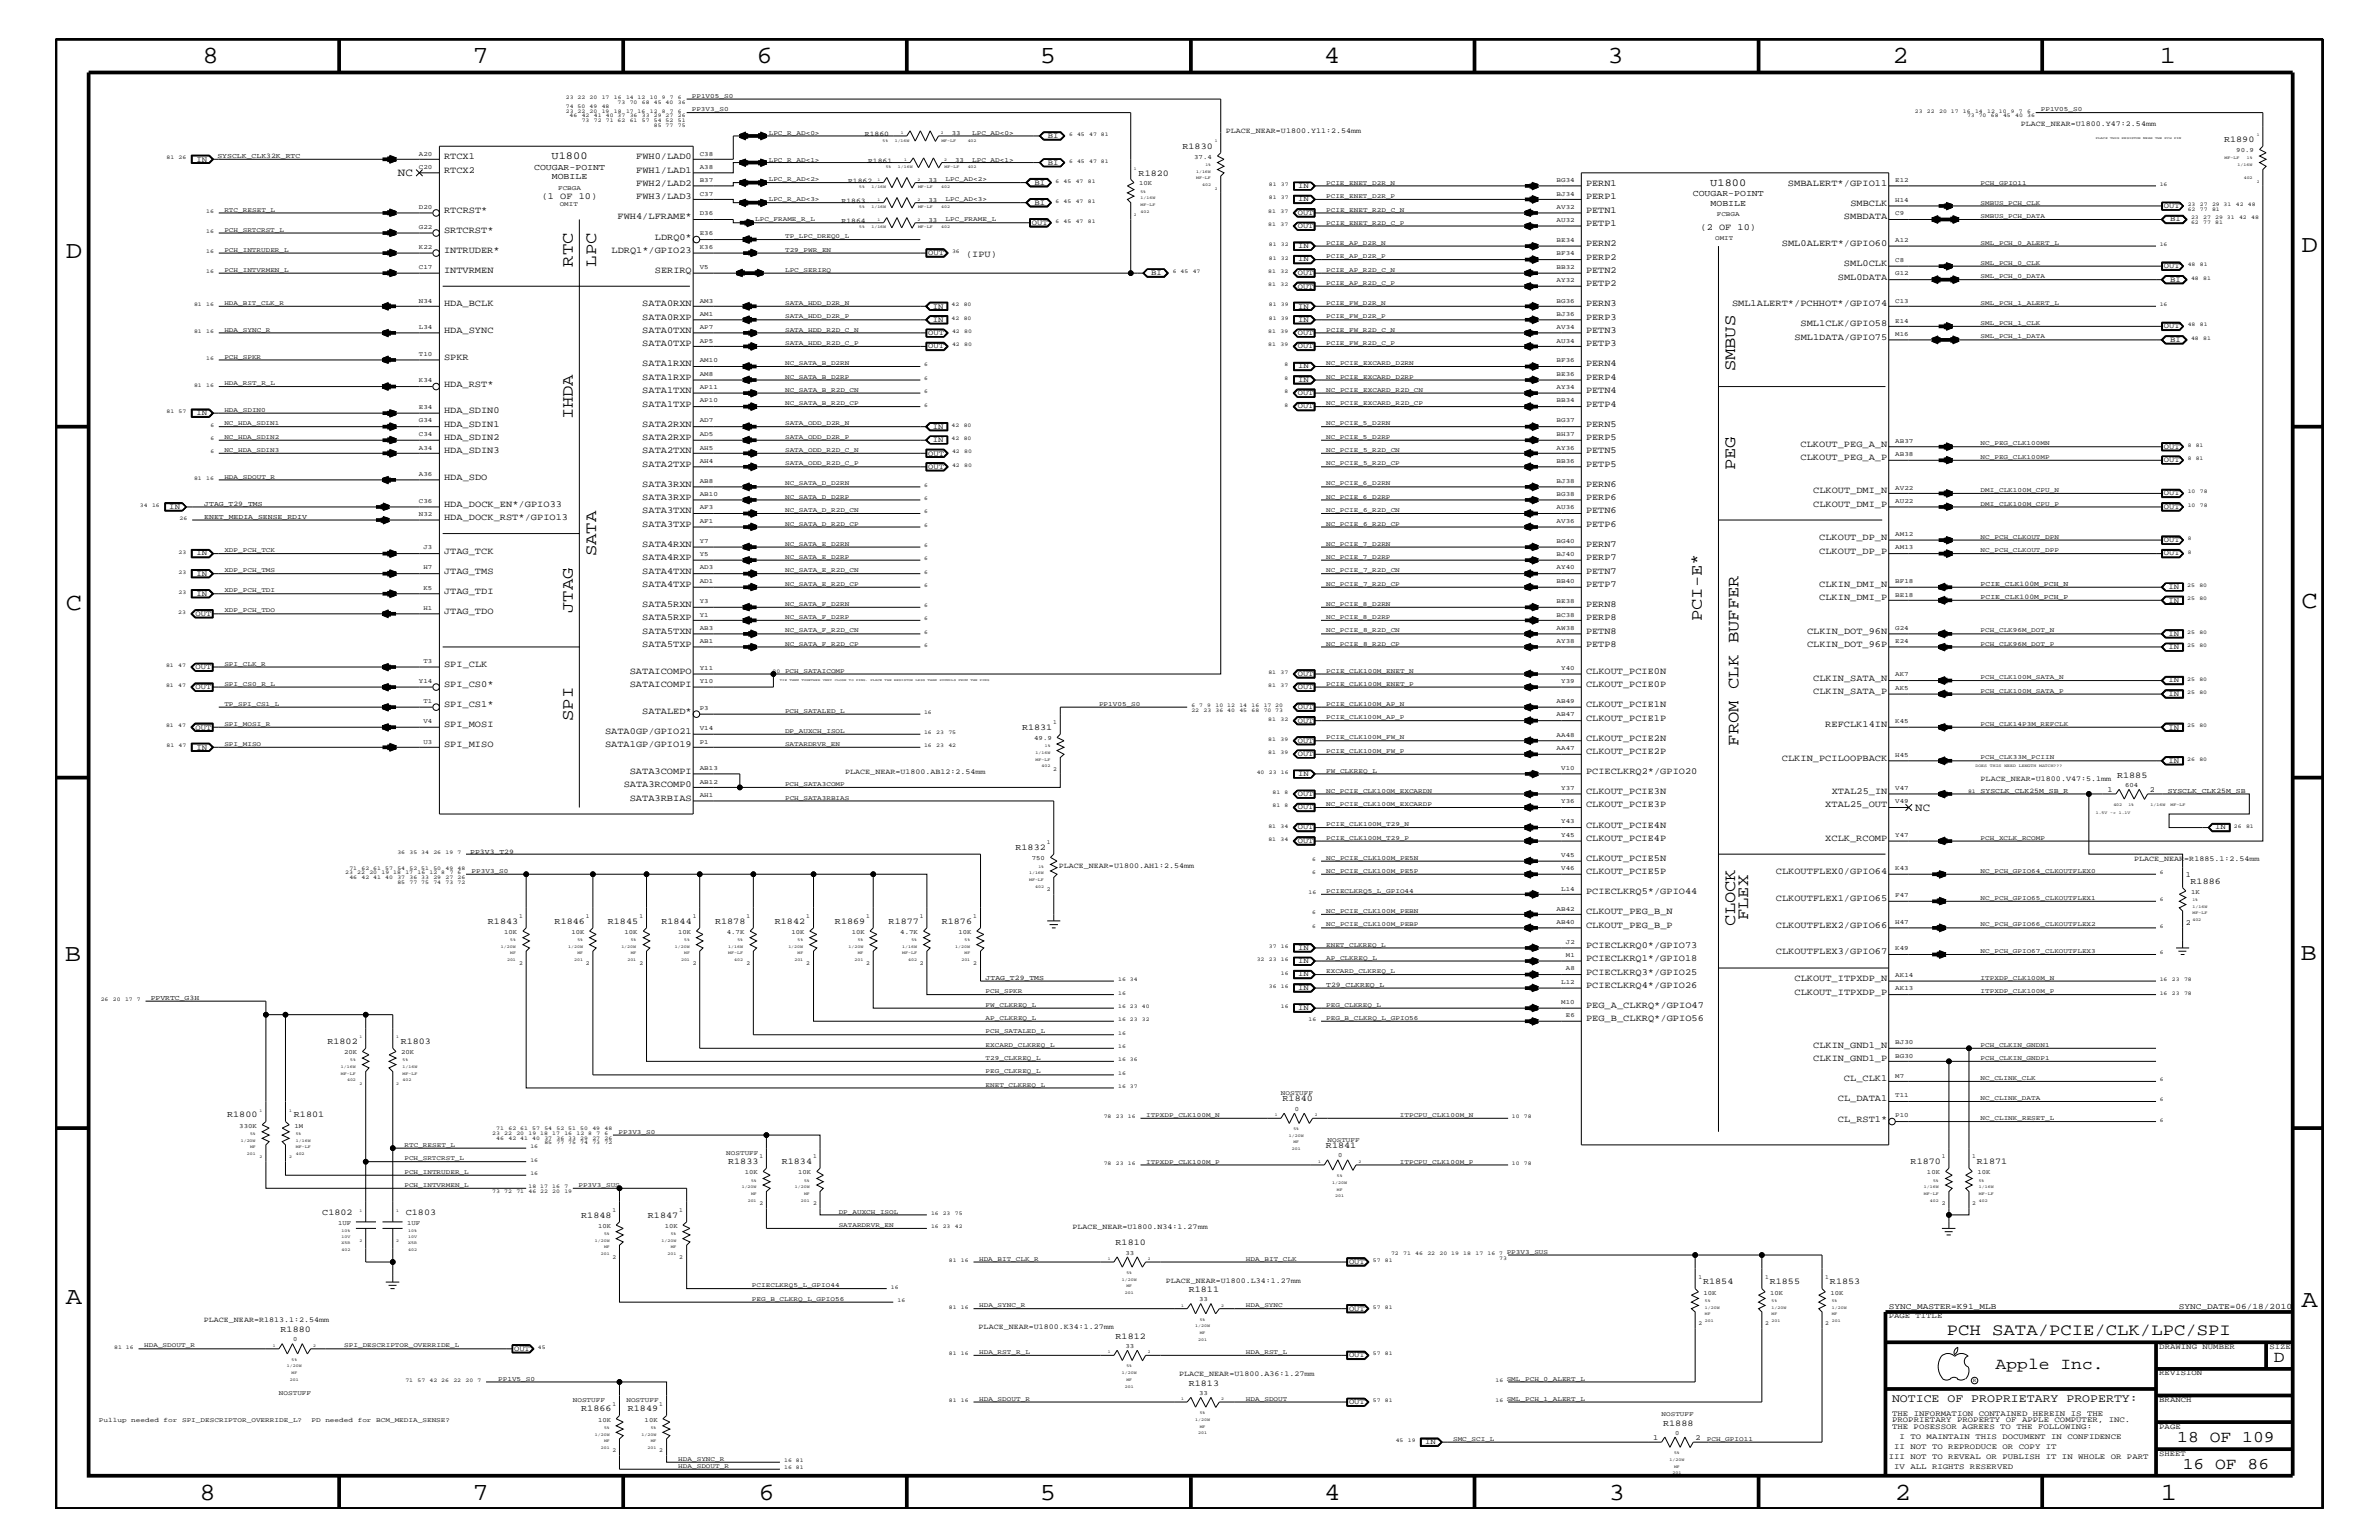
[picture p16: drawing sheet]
<svg xmlns="http://www.w3.org/2000/svg" width="432mm" height="279mm" viewBox="0 0 432 279" stroke-linecap="round" stroke-linejoin="round" font-family="sans-serif">
<defs><g id="words">
<g font-size="4.5">
<text x="36.7" y="11.5">8</text>
<text x="85.8" y="11.5">7</text>
<text x="137.3" y="11.5">6</text>
<text x="188.7" y="11.5">5</text>
<text x="240.3" y="11.5">4</text>
<text x="291.8" y="11.5">3</text>
<text x="343.5" y="11.5">2</text>
<text x="392" y="11.5">1</text>
<text x="11.9" y="46.8">D</text>
<text x="417.7" y="45.7">D</text>
<text x="11.9" y="110.6">C</text>
<text x="417.7" y="110.3">C</text>
<text x="11.8" y="174.3">B</text>
<text x="417.6" y="174.2">B</text>
<text x="11.9" y="236.7">A</text>
<text x="417.7" y="237.1">A</text>
<text x="36.2" y="272.1">8</text>
<text x="85.8" y="272.1">7</text>
<text x="137.7" y="272.1">6</text>
<text x="188.7" y="272.1">5</text>
<text x="240.4" y="272.1">4</text>
<text x="292" y="272.1">3</text>
<text x="343.9" y="272.1">2</text>
<text x="392.2" y="272.1">1</text>
</g>
<g font-size="3">
<text x="104" y="48.4" transform="rotate(-90 104 48.4)">RTC</text>
<text x="108.2" y="48.4" transform="rotate(-90 108.2 48.4)">LPC</text>
<text x="315" y="67.4" transform="rotate(-90 315 67.4)">SMBUS</text>
<text x="104" y="76.1" transform="rotate(-90 104 76.1)">IHDA</text>
<text x="315" y="85.3" transform="rotate(-90 315 85.3)">PEG</text>
<text x="108.2" y="100.9" transform="rotate(-90 108.2 100.9)">SATA</text>
<text x="104" y="111.2" transform="rotate(-90 104 111.2)">JTAG</text>
<text x="308.9" y="112.7" transform="rotate(-90 308.9 112.7)">PCI-E*</text>
<text x="104" y="130.8" transform="rotate(-90 104 130.8)">SPI</text>
<text x="315.6" y="135.3" transform="rotate(-90 315.6 135.3)">FROM CLK BUFFER</text>
<text x="315" y="168" transform="rotate(-90 315 168)">CLOCK</text>
<text x="317.3" y="166.9" transform="rotate(-90 317.3 166.9)">FLEX</text>
<text x="353.4" y="242.3">PCH SATA/PCIE/CLK/LPC/SPI</text>
<text x="362.2" y="248.4">Apple Inc.</text>
<text x="412.7" y="247.1">D</text>
<text x="395.2" y="261.6">18 OF 109</text>
<text x="396.2" y="266.6">16 OF 86</text>
</g>
<text font-size="2.1" x="343.4" y="254.4">NOTICE OF PROPRIETARY PROPERTY:</text>
<g font-size="2">
<text x="72.2" y="31.9">NC</text>
<text x="347.6" y="147.1">NC</text>
</g>
<g font-size="1.9">
<text x="100.1" y="28.9">U1800</text>
<text x="310.4" y="33.7">U1800</text>
</g>
<g font-size="1.7">
<text x="80.6" y="28.9">RTCX1</text>
<text x="115.5" y="28.9">FWH0/LAD0</text>
<text x="80.6" y="31.4">RTCX2</text>
<text x="115.5" y="31.4">FWH1/LAD1</text>
<text x="115.5" y="33.7">FWH2/LAD2</text>
<text x="287.9" y="33.7">PERN1</text>
<text x="324.5" y="33.7">SMBALERT*/GPIO11</text>
<text x="80.6" y="38.6">RTCRST*</text>
<text x="98.3" y="36.2">(1 OF 10)</text>
<text x="112.1" y="39.8">FWH4/LFRAME*</text>
<text x="115.5" y="36.2">FWH3/LAD3</text>
<text x="287.9" y="36.2">PERP1</text>
<text x="287.9" y="38.6">PETN1</text>
<text x="287.9" y="41">PETP1</text>
<text x="308.7" y="41.7">(2 OF 10)</text>
<text x="334.7" y="39.8">SMBDATA</text>
<text x="335.9" y="37.4">SMBCLK</text>
<text x="80.6" y="42.3">SRTCRST*</text>
<text x="80.6" y="45.9">INTRUDER*</text>
<text x="111" y="45.9">LDRQ1*/GPIO23</text>
<text x="118.9" y="43.5">LDRQ0*</text>
<text x="175.3" y="46.7">(IPU)</text>
<text x="287.9" y="44.6">PERN2</text>
<text x="287.9" y="47.1">PERP2</text>
<text x="323.4" y="44.6">SML0ALERT*/GPIO60</text>
<text x="80.6" y="49.6">INTVRMEN</text>
<text x="118.9" y="49.6">SERIRQ</text>
<text x="287.9" y="51.9">PETP2</text>
<text x="287.9" y="49.6">PETN2</text>
<text x="333.6" y="50.7">SML0DATA</text>
<text x="334.7" y="48.3">SML0CLK</text>
<text x="80.6" y="55.6">HDA_BCLK</text>
<text x="116.6" y="58">SATA0RXP</text>
<text x="116.6" y="55.6">SATA0RXN</text>
<text x="287.9" y="55.6">PERN3</text>
<text x="287.9" y="58">PERP3</text>
<text x="314.4" y="55.6">SML1ALERT*/PCHHOT*/GPIO74</text>
<text x="326.8" y="59.2">SML1CLK/GPIO58</text>
<text x="80.6" y="60.4">HDA_SYNC</text>
<text x="80.6" y="65.3">SPKR</text>
<text x="116.6" y="62.9">SATA0TXP</text>
<text x="116.6" y="60.4">SATA0TXN</text>
<text x="287.9" y="62.9">PETP3</text>
<text x="287.9" y="60.4">PETN3</text>
<text x="325.7" y="61.7">SML1DATA/GPIO75</text>
<text x="80.6" y="70.1">HDA_RST*</text>
<text x="116.6" y="66.5">SATA1RXN</text>
<text x="116.6" y="68.9">SATA1RXP</text>
<text x="116.6" y="71.3">SATA1TXN</text>
<text x="287.9" y="71.3">PETN4</text>
<text x="287.9" y="68.9">PERP4</text>
<text x="287.9" y="66.5">PERN4</text>
<text x="80.6" y="75">HDA_SDIN0</text>
<text x="80.6" y="77.4">HDA_SDIN1</text>
<text x="116.6" y="77.4">SATA2RXN</text>
<text x="116.6" y="73.8">SATA1TXP</text>
<text x="287.9" y="73.8">PETP4</text>
<text x="287.9" y="77.4">PERN5</text>
<text x="80.6" y="82.2">HDA_SDIN3</text>
<text x="80.6" y="79.9">HDA_SDIN2</text>
<text x="116.6" y="79.9">SATA2RXP</text>
<text x="116.6" y="82.2">SATA2TXN</text>
<text x="287.9" y="82.2">PETN5</text>
<text x="287.9" y="79.9">PERP5</text>
<text x="326.8" y="83.5">CLKOUT_PEG_A_P</text>
<text x="326.8" y="81.1">CLKOUT_PEG_A_N</text>
<text x="80.6" y="87.1">HDA_SDO</text>
<text x="116.6" y="84.7">SATA2TXP</text>
<text x="116.6" y="88.3">SATA3RXN</text>
<text x="287.9" y="88.3">PERN6</text>
<text x="287.9" y="84.7">PETP5</text>
<text x="329.1" y="89.5">CLKOUT_DMI_N</text>
<text x="80.6" y="92">HDA_DOCK_EN*/GPIO33</text>
<text x="80.6" y="94.3">HDA_DOCK_RST*/GPIO13</text>
<text x="116.6" y="90.7">SATA3RXP</text>
<text x="116.6" y="93.2">SATA3TXN</text>
<text x="116.6" y="95.6">SATA3TXP</text>
<text x="287.9" y="93.2">PETN6</text>
<text x="287.9" y="95.6">PETP6</text>
<text x="287.9" y="90.7">PERP6</text>
<text x="329.1" y="92">CLKOUT_DMI_P</text>
<text x="80.6" y="100.4">JTAG_TCK</text>
<text x="116.6" y="99.3">SATA4RXN</text>
<text x="116.6" y="101.6">SATA4RXP</text>
<text x="287.9" y="101.6">PERP7</text>
<text x="287.9" y="99.3">PERN7</text>
<text x="330.2" y="98">CLKOUT_DP_N</text>
<text x="330.2" y="100.4">CLKOUT_DP_P</text>
<text x="80.6" y="104.1">JTAG_TMS</text>
<text x="80.6" y="107.7">JTAG_TDI</text>
<text x="116.6" y="104.1">SATA4TXN</text>
<text x="116.6" y="106.5">SATA4TXP</text>
<text x="287.9" y="106.5">PETP7</text>
<text x="287.9" y="104.1">PETN7</text>
<text x="330.2" y="106.5">CLKIN_DMI_N</text>
<text x="80.6" y="111.4">JTAG_TDO</text>
<text x="116.6" y="112.6">SATA5RXP</text>
<text x="116.6" y="110.2">SATA5RXN</text>
<text x="287.9" y="112.6">PERP8</text>
<text x="287.9" y="110.2">PERN8</text>
<text x="330.2" y="108.9">CLKIN_DMI_P</text>
<text x="116.6" y="115">SATA5TXN</text>
<text x="116.6" y="117.4">SATA5TXP</text>
<text x="287.9" y="117.4">PETP8</text>
<text x="287.9" y="115">PETN8</text>
<text x="328" y="117.4">CLKIN_DOT_96P</text>
<text x="328" y="115">CLKIN_DOT_96N</text>
<text x="80.6" y="124.7">SPI_CS0*</text>
<text x="80.6" y="121">SPI_CLK</text>
<text x="114.3" y="122.3">SATAICOMPO</text>
<text x="114.3" y="124.7">SATAICOMPI</text>
<text x="287.9" y="122.3">CLKOUT_PCIE0N</text>
<text x="287.9" y="124.7">CLKOUT_PCIE0P</text>
<text x="329.1" y="123.5">CLKIN_SATA_N</text>
<text x="329.1" y="125.9">CLKIN_SATA_P</text>
<text x="80.6" y="128.3">SPI_CS1*</text>
<text x="80.6" y="131.9">SPI_MOSI</text>
<text x="116.6" y="129.6">SATALED*</text>
<text x="287.9" y="128.3">CLKOUT_PCIE1N</text>
<text x="287.9" y="130.8">CLKOUT_PCIE1P</text>
<text x="331.3" y="131.9">REFCLK14IN</text>
<text x="80.6" y="135.6">SPI_MISO</text>
<text x="109.8" y="133.2">SATA0GP/GPIO21</text>
<text x="109.8" y="135.6">SATA1GP/GPIO19</text>
<text x="287.9" y="136.8">CLKOUT_PCIE2P</text>
<text x="287.9" y="134.4">CLKOUT_PCIE2N</text>
<text x="113.2" y="142.9">SATA3RCOMP0</text>
<text x="114.3" y="140.4">SATA3COMPI</text>
<text x="287.9" y="140.4">PCIECLKRQ2*/GPIO20</text>
<text x="323.4" y="138">CLKIN_PCILOOPBACK</text>
<text x="114.3" y="145.3">SATA3RBIAS</text>
<text x="287.9" y="146.5">CLKOUT_PCIE3P</text>
<text x="287.9" y="144">CLKOUT_PCIE3N</text>
<text x="331.3" y="146.5">XTAL25_OUT</text>
<text x="332.5" y="144">XTAL25_IN</text>
<text x="287.9" y="152.6">CLKOUT_PCIE4P</text>
<text x="287.9" y="150.1">CLKOUT_PCIE4N</text>
<text x="331.3" y="152.6">XCLK_RCOMP</text>
<text x="287.9" y="158.6">CLKOUT_PCIE5P</text>
<text x="287.9" y="156.2">CLKOUT_PCIE5N</text>
<text x="322.3" y="158.6">CLKOUTFLEX0/GPIO64</text>
<text x="287.9" y="165.9">CLKOUT_PEG_B_N</text>
<text x="287.9" y="162.2">PCIECLKRQ5*/GPIO44</text>
<text x="322.3" y="163.5">CLKOUTFLEX1/GPIO65</text>
<text x="287.9" y="172">PCIECLKRQ0*/GPIO73</text>
<text x="287.9" y="168.3">CLKOUT_PEG_B_P</text>
<text x="322.3" y="173.2">CLKOUTFLEX3/GPIO67</text>
<text x="322.3" y="168.3">CLKOUTFLEX2/GPIO66</text>
<text x="287.9" y="179.3">PCIECLKRQ4*/GPIO26</text>
<text x="287.9" y="176.8">PCIECLKRQ3*/GPIO25</text>
<text x="287.9" y="174.4">PCIECLKRQ1*/GPIO18</text>
<text x="325.7" y="178">CLKOUT_ITPXDP_N</text>
<text x="287.9" y="185.3">PEG_B_CLKRQ*/GPIO56</text>
<text x="287.9" y="182.9">PEG_A_CLKRQ*/GPIO47</text>
<text x="325.7" y="180.5">CLKOUT_ITPXDP_P</text>
<text x="329.1" y="190.2">CLKIN_GND1_N</text>
<text x="329.1" y="192.6">CLKIN_GND1_P</text>
<text x="334.7" y="196.2">CL_CLK1</text>
<text x="333.6" y="203.5">CL_RST1*</text>
<text x="333.6" y="199.8">CL_DATA1</text>
</g>
<g font-size="1.6">
<text x="214.6" y="27">R1830</text>
<text x="403.7" y="25.8">R1890</text>
<text x="96.9" y="30.8">COUGAR-POINT</text>
<text x="100.2" y="32.5">MOBILE</text>
<text x="206.7" y="31.9">R1820</text>
<text x="307.3" y="35.6">COUGAR-POINT</text>
<text x="310.5" y="37.4">MOBILE</text>
<text x="185.5" y="132.4">R1831</text>
<text x="384.3" y="141.1">R1885</text>
<text x="184.3" y="154.3">R1832</text>
<text x="397.6" y="160.3">R1886</text>
<text x="88.6" y="167.6">R1843</text>
<text x="100.7" y="167.6">R1846</text>
<text x="110.3" y="167.6">R1845</text>
<text x="120.1" y="167.6">R1844</text>
<text x="129.8" y="167.6">R1878</text>
<text x="140.6" y="167.6">R1842</text>
<text x="151.6" y="167.6">R1869</text>
<text x="161.3" y="167.6">R1877</text>
<text x="170.9" y="167.6">R1876</text>
<text x="59.4" y="189.4">R1802</text>
<text x="72.7" y="189.4">R1803</text>
<text x="41.2" y="202.7">R1800</text>
<text x="53.3" y="202.7">R1801</text>
<text x="232.8" y="199.8">R1840</text>
<text x="240.7" y="208.3">R1841</text>
<text x="132.2" y="211.3">R1833</text>
<text x="141.9" y="211.3">R1834</text>
<text x="346.8" y="211.3">R1870</text>
<text x="358.8" y="211.3">R1871</text>
<text x="58.5" y="220.4">C1802</text>
<text x="73.7" y="220.4">C1803</text>
<text x="105.5" y="220.9">R1848</text>
<text x="117.6" y="220.9">R1847</text>
<text x="202.5" y="225.9">R1810</text>
<text x="309.1" y="233">R1854</text>
<text x="321.2" y="233">R1855</text>
<text x="332.1" y="233">R1853</text>
<text x="215.8" y="234.4">R1811</text>
<text x="50.9" y="241.7">R1880</text>
<text x="202.5" y="242.9">R1812</text>
<text x="215.8" y="251.4">R1813</text>
<text x="105.5" y="256.1">R1866</text>
<text x="114" y="256.1">R1849</text>
<text x="301.9" y="258.7">R1888</text>
</g>
<g font-size="1.5">
<text x="342.8" y="237.4">SYNC_MASTER=K91_MLB</text>
<text x="395.5" y="237.4">SYNC_DATE=06/18/2010</text>
</g>
<g font-size="1.4">
<text x="366.8" y="22.9">PLACE_NEAR=U1800.Y47:2.54mm</text>
<text x="35.6" y="29.3">IN</text>
<text x="190.2" y="25">BI</text>
<text x="190.2" y="29.9">BI</text>
<text x="222.5" y="24.2">PLACE_NEAR=U1800.Y11:2.54mm</text>
<text x="187.8" y="33.6">BI</text>
<text x="235.6" y="34.1">IN</text>
<text x="187.3" y="40.8">OUT</text>
<text x="187.8" y="37.2">BI</text>
<text x="235.5" y="41.4">OUT</text>
<text x="235.5" y="39">OUT</text>
<text x="235.6" y="36.5">IN</text>
<text x="392.8" y="37.8">OUT</text>
<text x="393.9" y="40.2">BI</text>
<text x="168.5" y="46.3">OUT</text>
<text x="235.6" y="45.1">IN</text>
<text x="235.6" y="47.4">IN</text>
<text x="209" y="49.9">BI</text>
<text x="235.5" y="49.9">OUT</text>
<text x="235.5" y="52.4">OUT</text>
<text x="392.8" y="48.7">OUT</text>
<text x="393.9" y="51.1">BI</text>
<text x="169.3" y="56">IN</text>
<text x="169.3" y="58.4">IN</text>
<text x="235.6" y="56">IN</text>
<text x="235.6" y="58.4">IN</text>
<text x="392.8" y="59.5">OUT</text>
<text x="168.5" y="60.8">OUT</text>
<text x="168.5" y="63.2">OUT</text>
<text x="235.5" y="60.8">OUT</text>
<text x="235.5" y="63.2">OUT</text>
<text x="393.9" y="62">BI</text>
<text x="235.5" y="71.7">OUT</text>
<text x="235.6" y="66.8">IN</text>
<text x="235.6" y="69.3">IN</text>
<text x="35.6" y="75.4">IN</text>
<text x="169.3" y="77.8">IN</text>
<text x="235.5" y="74.1">OUT</text>
<text x="168.5" y="82.7">OUT</text>
<text x="169.3" y="80.2">IN</text>
<text x="392.8" y="83.8">OUT</text>
<text x="392.8" y="81.4">OUT</text>
<text x="168.5" y="85">OUT</text>
<text x="392.8" y="89.9">OUT</text>
<text x="30.7" y="92.3">IN</text>
<text x="392.8" y="92.3">OUT</text>
<text x="35.6" y="100.8">IN</text>
<text x="392.8" y="100.8">OUT</text>
<text x="392.8" y="98.4">OUT</text>
<text x="35.6" y="104.4">IN</text>
<text x="393.6" y="106.9">IN</text>
<text x="35.5" y="111.7">OUT</text>
<text x="35.6" y="108.1">IN</text>
<text x="393.6" y="109.3">IN</text>
<text x="393.6" y="115.3">IN</text>
<text x="393.6" y="117.8">IN</text>
<text x="35.5" y="121.4">OUT</text>
<text x="35.5" y="125.1">OUT</text>
<text x="235.5" y="125.1">OUT</text>
<text x="235.5" y="122.6">OUT</text>
<text x="393.6" y="123.8">IN</text>
<text x="235.5" y="128.7">OUT</text>
<text x="235.5" y="131.1">OUT</text>
<text x="393.6" y="126.3">IN</text>
<text x="35.5" y="132.4">OUT</text>
<text x="35.6" y="136">IN</text>
<text x="235.5" y="134.7">OUT</text>
<text x="235.5" y="137.2">OUT</text>
<text x="393.6" y="132.4">IN</text>
<text x="153.4" y="140.5">PLACE_NEAR=U1800.AB12:2.54mm</text>
<text x="235.6" y="140.8">IN</text>
<text x="359.5" y="141.8">PLACE_NEAR=U1800.V47:5.1mm</text>
<text x="382.5" y="143.7">1</text>
<text x="390.2" y="143.7">2</text>
<text x="393.6" y="138.4">IN</text>
<text x="235.5" y="144.5">OUT</text>
<text x="235.5" y="146.8">OUT</text>
<text x="235.5" y="150.5">OUT</text>
<text x="235.5" y="152.9">OUT</text>
<text x="402.1" y="150.5">IN</text>
<text x="192.2" y="157.5">PLACE_NEAR=U1800.AH1:2.54mm</text>
<text x="387.3" y="156.2">PLACE_NEAR=R1885.1:2.54mm</text>
<text x="396.7" y="159.2">1</text>
<text x="396.7" y="167.8">2</text>
<text x="235.6" y="172.3">IN</text>
<text x="235.6" y="174.8">IN</text>
<text x="235.6" y="177.2">IN</text>
<text x="235.6" y="179.6">IN</text>
<text x="235.6" y="183.2">IN</text>
<text x="194.6" y="223">PLACE_NEAR=U1800.N34:1.27mm</text>
<text x="211.6" y="232.7">PLACE_NEAR=U1800.L34:1.27mm</text>
<text x="244.9" y="229.3">OUT</text>
<text x="37" y="239.9">PLACE_NEAR=R1813.1:2.54mm</text>
<text x="244.9" y="237.8">OUT</text>
<text x="342.8" y="239.2">PAGE TITLE</text>
<text x="93.3" y="245.1">OUT</text>
<text x="177.6" y="241.2">PLACE_NEAR=U1800.K34:1.27mm</text>
<text x="391.9" y="244.7">DRAWING NUMBER</text>
<text x="411.9" y="244.7">SIZE</text>
<text x="214" y="249.6">PLACE_NEAR=U1800.A36:1.27mm</text>
<text x="244.9" y="246.2">OUT</text>
<text x="391.9" y="249.5">REVISION</text>
<text x="244.9" y="254.8">OUT</text>
<text x="343.4" y="256.8">THE INFORMATION CONTAINED HEREIN IS THE</text>
<text x="391.9" y="254.4">BRANCH</text>
<text x="258.7" y="262.1">IN</text>
<text x="300.1" y="261.3">1</text>
<text x="307.8" y="261.3">2</text>
<text x="343.4" y="259.3">THE POSESSOR AGREES TO THE FOLLOWING:</text>
<text x="343.4" y="258">PROPRIETARY PROPERTY OF APPLE COMPUTER, INC.</text>
<text x="343.8" y="262.9">II NOT TO REPRODUCE OR COPY IT</text>
<text x="344.8" y="261.1">I TO MAINTAIN THIS DOCUMENT IN CONFIDENCE</text>
<text x="391.9" y="259.3">PAGE</text>
<text x="342.8" y="264.7">III NOT TO REVEAL OR PUBLISH IT IN WHOLE OR PART</text>
<text x="343.8" y="266.6">IV ALL RIGHTS RESERVED</text>
<text x="391.9" y="264.1">SHEET</text>
</g>
<g font-size="1.3">
<text x="39.5" y="28.6">SYSCLK_CLK32K_RTC</text>
<text x="157" y="24.7">R1860</text>
<text x="157.6" y="29.5">R1861</text>
<text x="153.9" y="33.1">R1862</text>
<text x="152.7" y="36.8">R1863</text>
<text x="152.7" y="40.4">R1864</text>
<text x="37.1" y="94.2">ENET_MEDIA_SENSE_RDIV</text>
<text x="37.1" y="91.7">JTAG_T29_TMS</text>
<text x="359.5" y="106.3">PCIE_CLK100M_PCH_N</text>
<text x="359.5" y="108.7">PCIE_CLK100M_PCH_P</text>
<text x="359.5" y="143.9">SYSCLK_CLK25M_SB_R</text>
<text x="393.4" y="143.9">SYSCLK_CLK25M_SB</text>
<text x="85.3" y="155">PP3V3_T29</text>
<text x="178.9" y="177.7">JTAG_T29_TMS</text>
<text x="240.7" y="179">T29_CLKREQ_L</text>
<text x="27.3" y="181.4">PPVRTC_G3H</text>
</g>
<g font-size="1.2">
<text x="125.6" y="17.7">PP1V05_S0</text>
<text x="125.6" y="20.2">PP3V3_S0</text>
<text x="370.4" y="20.2">PP1V05_S0</text>
<text x="76" y="28.2">A20</text>
<text x="127" y="28.2">C38</text>
<text x="139.5" y="29.3">LPC_R_AD&lt;1&gt;</text>
<text x="139.5" y="24.4">LPC_R_AD&lt;0&gt;</text>
<text x="172.8" y="24.6">33</text>
<text x="173.4" y="29.4">33</text>
<text x="176.4" y="29.3">LPC_AD&lt;1&gt;</text>
<text x="176.4" y="24.4">LPC_AD&lt;0&gt;</text>
<text x="216.7" y="28.8">37.4</text>
<text x="405.9" y="27.5">90.9</text>
<text x="76" y="30.6">C20</text>
<text x="101.3" y="34.4">FCBGA</text>
<text x="127" y="30.6">A38</text>
<text x="127" y="33">B37</text>
<text x="127" y="35.5">C37</text>
<text x="139.5" y="32.9">LPC_R_AD&lt;2&gt;</text>
<text x="168.5" y="33">33</text>
<text x="171.6" y="32.9">LPC_AD&lt;2&gt;</text>
<text x="206.8" y="33.6">10K</text>
<text x="240.7" y="35.9">PCIE_ENET_D2R_P</text>
<text x="240.7" y="33.6">PCIE_ENET_D2R_N</text>
<text x="282.5" y="33">BG34</text>
<text x="282.5" y="35.5">BJ34</text>
<text x="344" y="33">E12</text>
<text x="359.5" y="33.6">PCH_GPIO11</text>
<text x="40.7" y="38.4">RTC_RESET_L</text>
<text x="76" y="41.5">G22</text>
<text x="76" y="37.9">D20</text>
<text x="101.6" y="37.4">OMIT</text>
<text x="127" y="39.1">D36</text>
<text x="137.1" y="40.2">LPC_FRAME_R_L</text>
<text x="139.5" y="36.5">LPC_R_AD&lt;3&gt;</text>
<text x="168.5" y="36.7">33</text>
<text x="168.5" y="40.3">33</text>
<text x="171.6" y="36.5">LPC_AD&lt;3&gt;</text>
<text x="171.6" y="40.2">LPC_FRAME_L</text>
<text x="240.7" y="40.8">PCIE_ENET_R2D_C_P</text>
<text x="240.7" y="38.4">PCIE_ENET_R2D_C_N</text>
<text x="282.5" y="37.9">AV32</text>
<text x="282.5" y="40.3">AU32</text>
<text x="311.6" y="39.2">FCBGA</text>
<text x="344" y="36.7">H14</text>
<text x="344" y="39.1">C9</text>
<text x="359.5" y="37.2">SMBUS_PCH_CLK</text>
<text x="359.5" y="39.6">SMBUS_PCH_DATA</text>
<text x="40.7" y="45.7">PCH_INTRUDER_L</text>
<text x="40.7" y="42">PCH_SRTCRST_L</text>
<text x="76" y="45.2">K22</text>
<text x="127" y="42.7">E36</text>
<text x="127" y="45.2">K36</text>
<text x="142.5" y="43.2">TP_LPC_DREQ0_L</text>
<text x="142.5" y="45.7">T29_PWR_EN</text>
<text x="240.7" y="46.8">PCIE_AP_D2R_P</text>
<text x="240.7" y="44.4">PCIE_AP_D2R_N</text>
<text x="282.5" y="44">BE34</text>
<text x="282.5" y="46.3">BF34</text>
<text x="311.3" y="43.5">OMIT</text>
<text x="344" y="44">A12</text>
<text x="344" y="47.6">C8</text>
<text x="359.5" y="44.4">SML_PCH_0_ALERT_L</text>
<text x="40.7" y="49.3">PCH_INTVRMEN_L</text>
<text x="76" y="48.8">C17</text>
<text x="127" y="48.8">V5</text>
<text x="142.5" y="49.3">LPC_SERIRQ</text>
<text x="240.7" y="51.7">PCIE_AP_R2D_C_P</text>
<text x="240.7" y="49.3">PCIE_AP_R2D_C_N</text>
<text x="282.5" y="48.8">BB32</text>
<text x="282.5" y="51.3">AY32</text>
<text x="344" y="50">G12</text>
<text x="359.5" y="48">SML_PCH_0_CLK</text>
<text x="359.5" y="50.5">SML_PCH_0_DATA</text>
<text x="40.7" y="55.3">HDA_BIT_CLK_R</text>
<text x="76" y="54.9">N34</text>
<text x="76" y="59.7">L34</text>
<text x="127" y="54.9">AM3</text>
<text x="127" y="57.3">AM1</text>
<text x="127" y="59.7">AP7</text>
<text x="142.5" y="57.8">SATA_HDD_D2R_P</text>
<text x="142.5" y="55.3">SATA_HDD_D2R_N</text>
<text x="240.7" y="57.8">PCIE_FW_D2R_P</text>
<text x="240.7" y="55.3">PCIE_FW_D2R_N</text>
<text x="282.5" y="54.9">BG36</text>
<text x="282.5" y="57.3">BJ36</text>
<text x="282.5" y="59.7">AV34</text>
<text x="344" y="54.9">C13</text>
<text x="344" y="58.5">E14</text>
<text x="359.5" y="55.3">SML_PCH_1_ALERT_L</text>
<text x="359.5" y="59">SML_PCH_1_CLK</text>
<text x="40.7" y="65.1">PCH_SPKR</text>
<text x="40.7" y="60.2">HDA_SYNC_R</text>
<text x="76" y="64.5">T10</text>
<text x="127" y="62.2">AP5</text>
<text x="127" y="65.7">AM10</text>
<text x="142.5" y="60.2">SATA_HDD_R2D_C_N</text>
<text x="142.5" y="62.6">SATA_HDD_R2D_C_P</text>
<text x="240.7" y="62.6">PCIE_FW_R2D_C_P</text>
<text x="240.7" y="60.2">PCIE_FW_R2D_C_N</text>
<text x="282.5" y="65.7">BF36</text>
<text x="282.5" y="62.2">AU34</text>
<text x="344" y="60.9">M16</text>
<text x="359.5" y="61.4">SML_PCH_1_DATA</text>
<text x="40.7" y="69.9">HDA_RST_R_L</text>
<text x="76" y="69.4">K34</text>
<text x="127" y="68.2">AM8</text>
<text x="127" y="70.6">AP11</text>
<text x="142.5" y="68.7">NC_SATA_B_D2RP</text>
<text x="142.5" y="71.1">NC_SATA_B_R2D_CN</text>
<text x="142.5" y="66.2">NC_SATA_B_D2RN</text>
<text x="240.7" y="71.1">NC_PCIE_EXCARD_R2D_CN</text>
<text x="240.7" y="68.7">NC_PCIE_EXCARD_D2RP</text>
<text x="240.7" y="66.2">NC_PCIE_EXCARD_D2RN</text>
<text x="282.5" y="68.2">BE36</text>
<text x="282.5" y="70.6">AY34</text>
<text x="40.7" y="74.7">HDA_SDIN0</text>
<text x="40.7" y="77.2">NC_HDA_SDIN1</text>
<text x="76" y="74.3">E34</text>
<text x="76" y="76.7">G34</text>
<text x="127" y="73">AP10</text>
<text x="127" y="76.7">AD7</text>
<text x="142.5" y="73.5">NC_SATA_B_R2D_CP</text>
<text x="142.5" y="77.2">SATA_ODD_D2R_N</text>
<text x="240.7" y="77.2">NC_PCIE_5_D2RN</text>
<text x="240.7" y="73.5">NC_PCIE_EXCARD_R2D_CP</text>
<text x="282.5" y="76.7">BG37</text>
<text x="282.5" y="73">BB34</text>
<text x="40.7" y="82">NC_HDA_SDIN3</text>
<text x="40.7" y="79.6">NC_HDA_SDIN2</text>
<text x="76" y="79.1">C34</text>
<text x="76" y="81.6">A34</text>
<text x="127" y="79.1">AD5</text>
<text x="127" y="81.6">AH5</text>
<text x="127" y="83.9">AH4</text>
<text x="142.5" y="79.6">SATA_ODD_D2R_P</text>
<text x="142.5" y="82">SATA_ODD_R2D_C_N</text>
<text x="240.7" y="82">NC_PCIE_5_R2D_CN</text>
<text x="240.7" y="79.6">NC_PCIE_5_D2RP</text>
<text x="282.5" y="79.1">BH37</text>
<text x="282.5" y="81.6">AY36</text>
<text x="282.5" y="83.9">BB36</text>
<text x="344" y="80.3">AB37</text>
<text x="344" y="82.7">AB38</text>
<text x="359.5" y="83.3">NC_PEG_CLK100MP</text>
<text x="359.5" y="80.8">NC_PEG_CLK100MN</text>
<text x="40.7" y="86.9">HDA_SDOUT_R</text>
<text x="76" y="86.4">A36</text>
<text x="127" y="87.6">AB8</text>
<text x="142.5" y="84.4">SATA_ODD_R2D_C_P</text>
<text x="142.5" y="88.1">NC_SATA_D_D2RN</text>
<text x="240.7" y="84.4">NC_PCIE_5_R2D_CP</text>
<text x="240.7" y="88.1">NC_PCIE_6_D2RN</text>
<text x="282.5" y="87.6">BJ38</text>
<text x="344" y="88.8">AV22</text>
<text x="359.5" y="89.3">DMI_CLK100M_CPU_N</text>
<text x="76" y="91.2">C36</text>
<text x="76" y="93.7">N32</text>
<text x="127" y="90">AB10</text>
<text x="127" y="92.4">AF3</text>
<text x="127" y="94.9">AF1</text>
<text x="142.5" y="92.9">NC_SATA_D_R2D_CN</text>
<text x="142.5" y="95.4">NC_SATA_D_R2D_CP</text>
<text x="142.5" y="90.5">NC_SATA_D_D2RP</text>
<text x="240.7" y="90.5">NC_PCIE_6_D2RP</text>
<text x="240.7" y="95.4">NC_PCIE_6_R2D_CP</text>
<text x="240.7" y="92.9">NC_PCIE_6_R2D_CN</text>
<text x="282.5" y="90">BG38</text>
<text x="282.5" y="92.4">AU36</text>
<text x="282.5" y="94.9">AV36</text>
<text x="344" y="91.2">AU22</text>
<text x="359.5" y="91.7">DMI_CLK100M_CPU_P</text>
<text x="40.7" y="100.2">XDP_PCH_TCK</text>
<text x="76.9" y="99.7">J3</text>
<text x="127" y="98.5">Y7</text>
<text x="127" y="101">Y5</text>
<text x="142.5" y="101.4">NC_SATA_E_D2RP</text>
<text x="142.5" y="99">NC_SATA_E_D2RN</text>
<text x="240.7" y="101.4">NC_PCIE_7_D2RP</text>
<text x="240.7" y="99">NC_PCIE_7_D2RN</text>
<text x="282.5" y="98.5">BG40</text>
<text x="282.5" y="101">BJ40</text>
<text x="344" y="97.3">AM12</text>
<text x="344" y="99.7">AM13</text>
<text x="359.5" y="97.7">NC_PCH_CLKOUT_DPN</text>
<text x="359.5" y="100.2">NC_PCH_CLKOUT_DPP</text>
<text x="40.7" y="103.8">XDP_PCH_TMS</text>
<text x="40.7" y="107.5">XDP_PCH_TDI</text>
<text x="76.9" y="107">K5</text>
<text x="76.9" y="103.3">H7</text>
<text x="127" y="103.3">AD3</text>
<text x="127" y="105.8">AD1</text>
<text x="142.5" y="106.3">NC_SATA_E_R2D_CP</text>
<text x="142.5" y="103.8">NC_SATA_E_R2D_CN</text>
<text x="240.7" y="106.3">NC_PCIE_7_R2D_CP</text>
<text x="240.7" y="103.8">NC_PCIE_7_R2D_CN</text>
<text x="282.5" y="103.3">AY40</text>
<text x="282.5" y="105.8">BB40</text>
<text x="344" y="105.8">BF18</text>
<text x="40.7" y="111.1">XDP_PCH_TDO</text>
<text x="76.9" y="110.6">H1</text>
<text x="127" y="109.4">Y3</text>
<text x="127" y="111.9">Y1</text>
<text x="142.5" y="112.3">NC_SATA_F_D2RP</text>
<text x="142.5" y="109.9">NC_SATA_F_D2RN</text>
<text x="240.7" y="109.9">NC_PCIE_8_D2RN</text>
<text x="240.7" y="112.3">NC_PCIE_8_D2RP</text>
<text x="282.5" y="109.4">BE38</text>
<text x="282.5" y="111.9">BC38</text>
<text x="344" y="108.2">BE18</text>
<text x="127" y="114.2">AB3</text>
<text x="127" y="116.7">AB1</text>
<text x="142.5" y="114.8">NC_SATA_F_R2D_CN</text>
<text x="142.5" y="117.2">NC_SATA_F_R2D_CP</text>
<text x="240.7" y="117.2">NC_PCIE_8_R2D_CP</text>
<text x="240.7" y="114.8">NC_PCIE_8_R2D_CN</text>
<text x="282.5" y="114.2">AW38</text>
<text x="282.5" y="116.7">AY38</text>
<text x="344" y="114.2">G24</text>
<text x="344" y="116.7">E24</text>
<text x="359.5" y="114.8">PCH_CLK96M_DOT_N</text>
<text x="359.5" y="117.2">PCH_CLK96M_DOT_P</text>
<text x="40.7" y="120.8">SPI_CLK_R</text>
<text x="40.7" y="124.4">SPI_CS0_R_L</text>
<text x="76" y="124">Y14</text>
<text x="76.9" y="120.3">T3</text>
<text x="127" y="124">Y10</text>
<text x="127" y="121.5">Y11</text>
<text x="142.5" y="122">PCH_SATAICOMP</text>
<text x="240.7" y="124.4">PCIE_CLK100M_ENET_P</text>
<text x="240.7" y="122">PCIE_CLK100M_ENET_N</text>
<text x="283.4" y="121.5">Y40</text>
<text x="283.4" y="124">Y39</text>
<text x="344" y="122.7">AK7</text>
<text x="344" y="125.2">AK5</text>
<text x="359.5" y="123.2">PCH_CLK100M_SATA_N</text>
<text x="359.5" y="125.7">PCH_CLK100M_SATA_P</text>
<text x="40.7" y="128">TP_SPI_CS1_L</text>
<text x="40.7" y="131.7">SPI_MOSI_R</text>
<text x="76.9" y="127.6">T1</text>
<text x="76.9" y="131.3">V4</text>
<text x="127" y="128.8">P3</text>
<text x="142.5" y="129.3">PCH_SATALED_L</text>
<text x="199.5" y="128">PP1V05_S0</text>
<text x="240.7" y="128">PCIE_CLK100M_AP_N</text>
<text x="240.7" y="130.5">PCIE_CLK100M_AP_P</text>
<text x="282.5" y="127.6">AB49</text>
<text x="282.5" y="130">AB47</text>
<text x="344" y="131.3">K45</text>
<text x="359.5" y="131.7">PCH_CLK14P3M_REFCLK</text>
<text x="40.7" y="135.3">SPI_MISO</text>
<text x="76.9" y="134.9">U3</text>
<text x="127" y="132.4">V14</text>
<text x="127" y="134.9">P1</text>
<text x="142.5" y="135.3">SATARDRVR_EN</text>
<text x="142.5" y="133">DP_AUXCH_ISOL</text>
<text x="187.7" y="134.2">49.9</text>
<text x="240.7" y="134.1">PCIE_CLK100M_FW_N</text>
<text x="240.7" y="136.6">PCIE_CLK100M_FW_P</text>
<text x="282.5" y="133.6">AA48</text>
<text x="282.5" y="136.1">AA47</text>
<text x="344" y="137.3">H45</text>
<text x="359.5" y="137.8">PCH_CLK33M_PCIIN</text>
<text x="127" y="139.7">AB13</text>
<text x="127" y="142.2">AB12</text>
<text x="142.5" y="142.6">PCH_SATA3COMP</text>
<text x="240.7" y="143.9">NC_PCIE_CLK100M_EXCARDN</text>
<text x="240.7" y="140.2">FW_CLKREQ_L</text>
<text x="283.4" y="143.4">Y37</text>
<text x="283.4" y="139.7">V10</text>
<text x="344" y="143.4">V47</text>
<text x="385.7" y="142.8">604</text>
<text x="127" y="144.6">AH1</text>
<text x="142.5" y="145.1">PCH_SATA3RBIAS</text>
<text x="240.7" y="146.2">NC_PCIE_CLK100M_EXCARDP</text>
<text x="240.7" y="149.9">PCIE_CLK100M_T29_N</text>
<text x="283.4" y="145.7">Y36</text>
<text x="283.4" y="149.4">Y43</text>
<text x="344" y="145.7">V49</text>
<text x="240.7" y="152.3">PCIE_CLK100M_T29_P</text>
<text x="240.7" y="156">NC_PCIE_CLK100M_PE5N</text>
<text x="283.4" y="151.8">Y45</text>
<text x="283.4" y="155.5">V45</text>
<text x="344" y="151.8">Y47</text>
<text x="359.5" y="152.3">PCH_XCLK_RCOMP</text>
<text x="85.6" y="158.4">PP3V3_S0</text>
<text x="187.3" y="156.1">750</text>
<text x="240.7" y="158.4">NC_PCIE_CLK100M_PE5P</text>
<text x="240.7" y="162">PCIECLKRQ5_L_GPIO44</text>
<text x="283.4" y="157.9">V46</text>
<text x="283.4" y="161.6">L14</text>
<text x="344" y="157.9">K43</text>
<text x="359.5" y="158.4">NC_PCH_GPIO64_CLKOUTFLEX0</text>
<text x="240.7" y="165.6">NC_PCIE_CLK100M_PEBN</text>
<text x="282.5" y="165.2">AB42</text>
<text x="282.5" y="167.6">AB40</text>
<text x="344" y="162.8">F47</text>
<text x="344" y="167.6">H47</text>
<text x="359.5" y="163.3">NC_PCH_GPIO65_CLKOUTFLEX1</text>
<text x="397.7" y="162.2">1K</text>
<text x="91.5" y="169.4">10K</text>
<text x="103.7" y="169.4">10K</text>
<text x="113.4" y="169.4">10K</text>
<text x="123.1" y="169.4">10K</text>
<text x="131.9" y="169.4">4.7K</text>
<text x="143.7" y="169.4">10K</text>
<text x="154.6" y="169.4">10K</text>
<text x="163.4" y="169.4">4.7K</text>
<text x="174" y="169.4">10K</text>
<text x="240.7" y="168.1">NC_PCIE_CLK100M_PEBP</text>
<text x="240.7" y="171.7">ENET_CLKREQ_L</text>
<text x="284.2" y="171.2">J2</text>
<text x="284.2" y="173.7">M1</text>
<text x="344" y="172.4">K49</text>
<text x="359.5" y="168.1">NC_PCH_GPIO66_CLKOUTFLEX2</text>
<text x="359.5" y="172.9">NC_PCH_GPIO67_CLKOUTFLEX3</text>
<text x="240.7" y="176.6">EXCARD_CLKREQ_L</text>
<text x="240.7" y="174.2">AP_CLKREQ_L</text>
<text x="283.4" y="178.5">L12</text>
<text x="284.2" y="176.1">A8</text>
<text x="344" y="177.3">AK14</text>
<text x="344" y="179.7">AK13</text>
<text x="359.5" y="177.7">ITPXDP_CLK100M_N</text>
<text x="178.9" y="180.2">PCH_SPKR</text>
<text x="178.9" y="185">AP_CLKREQ_L</text>
<text x="178.9" y="182.7">FW_CLKREQ_L</text>
<text x="240.7" y="185">PEG_B_CLKRQ_L_GPIO56</text>
<text x="240.7" y="182.7">PEG_CLKREQ_L</text>
<text x="283.4" y="182.1">M10</text>
<text x="284.2" y="184.6">E6</text>
<text x="359.5" y="180.2">ITPXDP_CLK100M_P</text>
<text x="62.5" y="191.2">20K</text>
<text x="72.8" y="191.2">20K</text>
<text x="178.9" y="187.5">PCH_SATALED_L</text>
<text x="178.9" y="189.9">EXCARD_CLKREQ_L</text>
<text x="344" y="189.4">BJ30</text>
<text x="344" y="191.9">BG30</text>
<text x="359.5" y="189.9">PCH_CLKIN_GNDN1</text>
<text x="178.9" y="197.2">ENET_CLKREQ_L</text>
<text x="178.9" y="192.3">T29_CLKREQ_L</text>
<text x="178.9" y="194.8">PEG_CLKREQ_L</text>
<text x="344" y="195.5">M7</text>
<text x="359.5" y="195.9">NC_CLINK_CLK</text>
<text x="359.5" y="192.3">PCH_CLKIN_GNDP1</text>
<text x="208" y="202.6">ITPXDP_CLK100M_N</text>
<text x="232.5" y="198.7">NOSTUFF</text>
<text x="235" y="201.5">0</text>
<text x="254.1" y="202.6">ITPCPU_CLK100M_N</text>
<text x="344" y="199.1">T11</text>
<text x="344" y="202.7">P10</text>
<text x="359.5" y="199.6">NC_CLINK_DATA</text>
<text x="359.5" y="203.2">NC_CLINK_RESET_L</text>
<text x="43.4" y="204.6">330K</text>
<text x="53.4" y="204.6">1M</text>
<text x="73.4" y="208.1">RTC_RESET_L</text>
<text x="112.3" y="205.7">PP3V3_S0</text>
<text x="131.8" y="209.6">NOSTUFF</text>
<text x="241" y="207.1">NOSTUFF</text>
<text x="73.4" y="213">PCH_INTRUDER_L</text>
<text x="73.4" y="215.3">PCH_INTVRMEN_L</text>
<text x="73.4" y="210.5">PCH_SRTCRST_L</text>
<text x="105" y="215.3">PP3V3_SUS</text>
<text x="135.2" y="213">10K</text>
<text x="144.9" y="213">10K</text>
<text x="208" y="211.1">ITPXDP_CLK100M_P</text>
<text x="242.9" y="210">0</text>
<text x="254.1" y="211.1">ITPCPU_CLK100M_P</text>
<text x="349.8" y="213">10K</text>
<text x="358.9" y="213">10K</text>
<text x="152.2" y="220.2">DP_AUXCH_ISOL</text>
<text x="61.4" y="222.3">1UF</text>
<text x="73.9" y="222.3">1UF</text>
<text x="108.5" y="222.8">10K</text>
<text x="120.6" y="222.8">10K</text>
<text x="152.2" y="222.6">SATARDRVR_EN</text>
<text x="204.3" y="227.6">33</text>
<text x="273.5" y="227.5">PP3V3_SUS</text>
<text x="136.5" y="233.5">PCIECLKRQ5_L_GPIO44</text>
<text x="177.7" y="228.7">HDA_BIT_CLK_R</text>
<text x="226.1" y="228.7">HDA_BIT_CLK</text>
<text x="136.5" y="236">PEG_B_CLKRQ_L_GPIO56</text>
<text x="177.7" y="237.2">HDA_SYNC_R</text>
<text x="217.6" y="236.1">33</text>
<text x="226.1" y="237.2">HDA_SYNC</text>
<text x="309.2" y="234.9">10K</text>
<text x="321.3" y="234.9">10K</text>
<text x="332.2" y="234.9">10K</text>
<text x="26.2" y="244.5">HDA_SDOUT_R</text>
<text x="53.2" y="243.4">0</text>
<text x="62.5" y="244.5">SPI_DESCRIPTOR_OVERRIDE_L</text>
<text x="177.7" y="245.6">HDA_RST_R_L</text>
<text x="204.3" y="244.5">33</text>
<text x="226.1" y="245.6">HDA_RST_L</text>
<text x="90.4" y="250.6">PP1V5_S0</text>
<text x="273.5" y="250.6">SML_PCH_0_ALERT_L</text>
<text x="50.6" y="253.2">NOSTUFF</text>
<text x="104" y="254.4">NOSTUFF</text>
<text x="108.5" y="257.9">10K</text>
<text x="113.7" y="254.4">NOSTUFF</text>
<text x="117" y="257.9">10K</text>
<text x="177.7" y="254.2">HDA_SDOUT_R</text>
<text x="217.6" y="253.1">33</text>
<text x="226.1" y="254.2">HDA_SDOUT</text>
<text x="273.5" y="254.2">SML_PCH_1_ALERT_L</text>
<text x="301.6" y="256.8">NOSTUFF</text>
<text x="17.9" y="258">Pullup</text>
<text x="23.8" y="258">needed</text>
<text x="29.7" y="258">for</text>
<text x="33" y="258">SPI_DESCRIPTOR_OVERRIDE_L?</text>
<text x="56.5" y="258">PD</text>
<text x="59.1" y="258">needed</text>
<text x="64.9" y="258">for</text>
<text x="68.3" y="258">BCM_MEDIA_SENSE?</text>
<text x="263.7" y="261.4">SMC_SCI_L</text>
<text x="304.1" y="260.4">0</text>
<text x="309.8" y="261.4">PCH_GPIO11</text>
<text x="123.1" y="266.3">HDA_SDOUT_R</text>
<text x="123.1" y="265">HDA_SYNC_R</text>
</g>
<g font-size="1.1">
<text x="191.2" y="131.3">1</text>
<text x="191.2" y="139.8">2</text>
<text x="190" y="153.2">1</text>
<text x="190" y="161.7">2</text>
<text x="94.2" y="166.5">1</text>
<text x="106.3" y="166.5">1</text>
<text x="116.1" y="166.5">1</text>
<text x="125.7" y="166.5">1</text>
<text x="135.5" y="166.5">1</text>
<text x="146.3" y="166.5">1</text>
<text x="157.2" y="166.5">1</text>
<text x="167" y="166.5">1</text>
<text x="176.6" y="166.5">1</text>
<text x="94.2" y="175">2</text>
<text x="106.3" y="175">2</text>
<text x="116.1" y="175">2</text>
<text x="125.7" y="175">2</text>
<text x="135.5" y="175">2</text>
<text x="146.3" y="175">2</text>
<text x="157.2" y="175">2</text>
<text x="167" y="175">2</text>
<text x="176.6" y="175">2</text>
<text x="137.8" y="210.2">1</text>
<text x="147.6" y="210.2">1</text>
<text x="352.5" y="210.2">1</text>
<text x="358" y="210.2">1</text>
<text x="111.2" y="219.8">1</text>
<text x="123.3" y="219.8">1</text>
<text x="137.8" y="218.6">2</text>
<text x="147.6" y="218.6">2</text>
<text x="352.5" y="218.6">2</text>
<text x="358" y="218.6">2</text>
<text x="111.2" y="228.4">2</text>
<text x="123.3" y="228.4">2</text>
<text x="308.3" y="232">1</text>
<text x="320.4" y="232">1</text>
<text x="331.3" y="232">1</text>
<text x="308.3" y="240.5">2</text>
<text x="320.4" y="240.5">2</text>
<text x="331.3" y="240.5">2</text>
<text x="111.2" y="255">1</text>
<text x="119.6" y="255">1</text>
<text x="111.2" y="263.5">2</text>
<text x="119.6" y="263.5">2</text>
</g>
<g font-size="1">
<text x="102.7" y="18">23 22</text>
<text x="107" y="18">20</text>
<text x="109.2" y="18">17</text>
<text x="111.4" y="18">16</text>
<text x="113.6" y="18">14 12</text>
<text x="117.9" y="18">10</text>
<text x="120.1" y="18">9</text>
<text x="121.6" y="18">7</text>
<text x="123" y="18">6</text>
<text x="102.7" y="20.4">23 22</text>
<text x="102.7" y="19.6">74 50</text>
<text x="103.4" y="21.3">46</text>
<text x="105.6" y="21.3">42</text>
<text x="105.6" y="22.2">73</text>
<text x="107" y="20.4">20</text>
<text x="107" y="19.6">49</text>
<text x="107.8" y="21.3">41</text>
<text x="107.8" y="22.2">72</text>
<text x="109.2" y="20.4">19</text>
<text x="109.2" y="19.6">48</text>
<text x="110" y="21.3">40 37</text>
<text x="110" y="22.2">71 62</text>
<text x="111.4" y="20.4">18</text>
<text x="112.1" y="18.9">73</text>
<text x="113.6" y="20.4">17 16</text>
<text x="114.3" y="18.9">70</text>
<text x="114.3" y="21.3">36</text>
<text x="114.3" y="22.2">61</text>
<text x="116.5" y="18.9">68</text>
<text x="116.5" y="21.3">33</text>
<text x="116.5" y="22.2">57</text>
<text x="117.9" y="20.4">12</text>
<text x="118.7" y="18.9">45 40</text>
<text x="118.7" y="21.3">29 27</text>
<text x="118.7" y="22.2">54 52</text>
<text x="118.7" y="23.1">85 77</text>
<text x="120.1" y="20.4">8</text>
<text x="121.6" y="20.4">7</text>
<text x="123" y="18.9">36</text>
<text x="123" y="20.4">6</text>
<text x="123" y="21.3">26</text>
<text x="123" y="22.2">51</text>
<text x="123" y="23.1">75</text>
<text x="347.6" y="20.4">23</text>
<text x="349.8" y="20.4">22</text>
<text x="352" y="20.4">20 17</text>
<text x="356.3" y="20.4">16</text>
<text x="357" y="21.3">73 70</text>
<text x="358.5" y="20.4">14</text>
<text x="360.7" y="20.4">12 10</text>
<text x="361.4" y="21.3">68</text>
<text x="363.6" y="21.3">45</text>
<text x="365" y="20.4">9</text>
<text x="365.8" y="21.3">40</text>
<text x="366.4" y="20.4">7</text>
<text x="368" y="21.3">36</text>
<text x="368" y="20.4">6</text>
<text x="30.2" y="28.9">81</text>
<text x="32.4" y="28.9">26</text>
<text x="194.1" y="24.7">6</text>
<text x="194.1" y="29.5">6</text>
<text x="195.5" y="24.7">45</text>
<text x="195.5" y="29.5">45</text>
<text x="197.7" y="24.7">47 81</text>
<text x="197.7" y="29.5">47 81</text>
<text x="191.6" y="33.1">6</text>
<text x="193" y="33.1">45</text>
<text x="195.2" y="33.1">47</text>
<text x="197.4" y="33.1">81</text>
<text x="230.3" y="33.7">81</text>
<text x="232.5" y="33.7">37</text>
<text x="392" y="33.7">16</text>
<text x="37.4" y="38.6">16</text>
<text x="191.6" y="36.8">6</text>
<text x="191.6" y="40.4">6</text>
<text x="193" y="36.8">45</text>
<text x="193" y="40.4">45</text>
<text x="195.2" y="36.8">47</text>
<text x="195.2" y="40.4">47</text>
<text x="197.4" y="36.8">81</text>
<text x="197.4" y="40.4">81</text>
<text x="230.2" y="41">81</text>
<text x="230.2" y="38.6">81</text>
<text x="230.3" y="36.2">81</text>
<text x="232.4" y="41">37</text>
<text x="232.4" y="38.6">37</text>
<text x="232.5" y="36.2">37</text>
<text x="397.1" y="37.4">23</text>
<text x="397.1" y="38.3">62</text>
<text x="397.7" y="39.8">23</text>
<text x="397.7" y="40.7">62</text>
<text x="399.3" y="37.4">27</text>
<text x="399.3" y="38.3">77</text>
<text x="399.9" y="39.8">27</text>
<text x="399.9" y="40.7">77</text>
<text x="401.5" y="37.4">29 31</text>
<text x="401.5" y="38.3">81</text>
<text x="402.1" y="39.8">29 31</text>
<text x="402.1" y="40.7">81</text>
<text x="405.8" y="37.4">42</text>
<text x="406.4" y="39.8">42</text>
<text x="408" y="37.4">48</text>
<text x="408.6" y="39.8">48</text>
<text x="37.4" y="42.3">16</text>
<text x="37.4" y="45.9">16</text>
<text x="172.8" y="45.9">36</text>
<text x="230.3" y="44.6">81</text>
<text x="230.3" y="47.1">81</text>
<text x="232.5" y="44.6">32</text>
<text x="232.5" y="47.1">32</text>
<text x="392" y="44.6">16</text>
<text x="37.4" y="49.6">16</text>
<text x="212.9" y="49.6">6</text>
<text x="214.3" y="49.6">45</text>
<text x="216.5" y="49.6">47</text>
<text x="230.2" y="49.6">81</text>
<text x="230.2" y="51.9">81</text>
<text x="232.4" y="49.6">32</text>
<text x="232.4" y="51.9">32</text>
<text x="397.1" y="48.3">48</text>
<text x="397.7" y="50.7">48</text>
<text x="399.3" y="48.3">81</text>
<text x="399.9" y="50.7">81</text>
<text x="35.2" y="55.6">81</text>
<text x="37.4" y="55.6">16</text>
<text x="172.7" y="55.6">42</text>
<text x="172.7" y="58">42</text>
<text x="174.9" y="55.6">80</text>
<text x="174.9" y="58">80</text>
<text x="230.3" y="55.6">81</text>
<text x="230.3" y="58">81</text>
<text x="232.5" y="55.6">39</text>
<text x="232.5" y="58">39</text>
<text x="392" y="55.6">16</text>
<text x="397.1" y="59.2">48</text>
<text x="399.3" y="59.2">81</text>
<text x="35.2" y="60.4">81</text>
<text x="37.4" y="65.3">16</text>
<text x="37.4" y="60.4">16</text>
<text x="172.8" y="60.4">42</text>
<text x="172.8" y="62.9">42</text>
<text x="175" y="60.4">80</text>
<text x="175" y="62.9">80</text>
<text x="230.2" y="60.4">81</text>
<text x="230.2" y="62.9">81</text>
<text x="232.4" y="60.4">39</text>
<text x="232.4" y="62.9">39</text>
<text x="397.7" y="61.7">48</text>
<text x="399.9" y="61.7">81</text>
<text x="35.2" y="70.1">81</text>
<text x="37.4" y="70.1">16</text>
<text x="167.7" y="68.9">6</text>
<text x="167.7" y="71.3">6</text>
<text x="167.7" y="66.5">6</text>
<text x="233.2" y="66.5">8</text>
<text x="233.2" y="68.9">8</text>
<text x="233.2" y="71.3">8</text>
<text x="30.2" y="75">81</text>
<text x="32.4" y="75">57</text>
<text x="38.2" y="77.4">6</text>
<text x="167.7" y="73.8">6</text>
<text x="172.7" y="77.4">42</text>
<text x="174.9" y="77.4">80</text>
<text x="233.2" y="73.8">8</text>
<text x="38.2" y="82.2">6</text>
<text x="38.2" y="79.9">6</text>
<text x="172.7" y="79.9">42</text>
<text x="172.8" y="82.2">42</text>
<text x="174.9" y="79.9">80</text>
<text x="175" y="82.2">80</text>
<text x="397.1" y="83.5">8</text>
<text x="397.1" y="81.1">8</text>
<text x="398.5" y="83.5">81</text>
<text x="398.5" y="81.1">81</text>
<text x="35.2" y="87.1">81</text>
<text x="37.4" y="87.1">16</text>
<text x="167.7" y="88.3">6</text>
<text x="172.8" y="84.7">42</text>
<text x="175" y="84.7">80</text>
<text x="397.1" y="89.5">10</text>
<text x="399.3" y="89.5">78</text>
<text x="25.4" y="92">34</text>
<text x="27.6" y="92">16</text>
<text x="32.6" y="94.3">26</text>
<text x="167.7" y="93.2">6</text>
<text x="167.7" y="95.6">6</text>
<text x="167.7" y="90.7">6</text>
<text x="397.1" y="92">10</text>
<text x="399.3" y="92">78</text>
<text x="32.4" y="100.4">23</text>
<text x="167.7" y="101.6">6</text>
<text x="167.7" y="99.3">6</text>
<text x="397.1" y="100.4">8</text>
<text x="397.1" y="98">8</text>
<text x="32.4" y="104.1">23</text>
<text x="32.4" y="107.7">23</text>
<text x="167.7" y="106.5">6</text>
<text x="167.7" y="104.1">6</text>
<text x="397" y="106.5">25</text>
<text x="399.2" y="106.5">80</text>
<text x="32.3" y="111.4">23</text>
<text x="167.7" y="112.6">6</text>
<text x="167.7" y="110.2">6</text>
<text x="397" y="108.9">25</text>
<text x="399.2" y="108.9">80</text>
<text x="167.7" y="115">6</text>
<text x="167.7" y="117.4">6</text>
<text x="397" y="115">25</text>
<text x="397" y="117.4">25</text>
<text x="399.2" y="115">80</text>
<text x="399.2" y="117.4">80</text>
<text x="30.1" y="121">81</text>
<text x="30.1" y="124.7">81</text>
<text x="32.3" y="121">47</text>
<text x="32.3" y="124.7">47</text>
<text x="140.2" y="122">80</text>
<text x="230.2" y="124.7">81</text>
<text x="230.2" y="122.3">81</text>
<text x="232.4" y="124.7">37</text>
<text x="232.4" y="122.3">37</text>
<text x="397" y="123.5">25</text>
<text x="397" y="125.9">25</text>
<text x="399.2" y="123.5">80</text>
<text x="399.2" y="125.9">80</text>
<text x="30.1" y="131.9">81</text>
<text x="32.3" y="131.9">47</text>
<text x="167.7" y="129.6">16</text>
<text x="216.2" y="128.3">6</text>
<text x="216.2" y="129.2">22</text>
<text x="217.7" y="128.3">7</text>
<text x="218.4" y="129.2">23</text>
<text x="219.1" y="128.3">9</text>
<text x="220.6" y="129.2">36 40</text>
<text x="220.6" y="128.3">10 12</text>
<text x="225" y="128.3">14</text>
<text x="225" y="129.2">45</text>
<text x="227.2" y="129.2">68</text>
<text x="227.2" y="128.3">16</text>
<text x="229.4" y="128.3">17 20</text>
<text x="229.4" y="129.2">70 73</text>
<text x="230.2" y="130.8">81</text>
<text x="232.4" y="130.8">32</text>
<text x="397" y="131.9">25</text>
<text x="399.2" y="131.9">80</text>
<text x="30.2" y="135.6">81</text>
<text x="32.4" y="135.6">47</text>
<text x="167.7" y="135.6">16</text>
<text x="167.7" y="133.2">16</text>
<text x="169.9" y="135.6">23</text>
<text x="169.9" y="133.2">23</text>
<text x="172.1" y="135.6">42</text>
<text x="172.1" y="133.2">75</text>
<text x="230.2" y="134.4">81</text>
<text x="230.2" y="136.8">81</text>
<text x="232.4" y="134.4">39</text>
<text x="232.4" y="136.8">39</text>
<text x="228.1" y="140.4">40</text>
<text x="230.3" y="140.4">23</text>
<text x="232.5" y="140.4">16</text>
<text x="357.2" y="143.9">81</text>
<text x="397" y="138">26</text>
<text x="399.2" y="138">80</text>
<text x="231" y="144">81</text>
<text x="231" y="146.5">81</text>
<text x="233.2" y="144">8</text>
<text x="233.2" y="146.5">8</text>
<text x="72.1" y="155">36</text>
<text x="74.3" y="155">35 34</text>
<text x="78.7" y="155">26</text>
<text x="80.9" y="155">19</text>
<text x="83.1" y="155">7</text>
<text x="230.2" y="150.1">81</text>
<text x="230.2" y="152.6">81</text>
<text x="232.4" y="150.1">34</text>
<text x="232.4" y="152.6">34</text>
<text x="405.5" y="150.1">26</text>
<text x="407.7" y="150.1">81</text>
<text x="62.7" y="158.6">23</text>
<text x="63.4" y="157.8">71</text>
<text x="63.4" y="159.5">46</text>
<text x="64.9" y="158.6">22</text>
<text x="65.6" y="157.8">62 61</text>
<text x="65.6" y="159.5">42 41</text>
<text x="67.1" y="158.6">20</text>
<text x="69.3" y="158.6">19 18</text>
<text x="69.9" y="157.8">57</text>
<text x="69.9" y="159.5">40</text>
<text x="72.1" y="160.4">85</text>
<text x="72.1" y="157.8">54</text>
<text x="72.1" y="159.5">37</text>
<text x="73.6" y="158.6">17</text>
<text x="74.3" y="160.4">77 75</text>
<text x="74.3" y="157.8">52 51</text>
<text x="74.3" y="159.5">36 33</text>
<text x="75.8" y="158.6">16</text>
<text x="78" y="158.6">12 8</text>
<text x="78.7" y="160.4">74</text>
<text x="78.7" y="157.8">50</text>
<text x="78.7" y="159.5">29</text>
<text x="80.9" y="160.4">73</text>
<text x="80.9" y="157.8">49</text>
<text x="80.9" y="159.5">27</text>
<text x="81.6" y="158.6">7</text>
<text x="83.1" y="160.4">72</text>
<text x="83.1" y="157.8">48</text>
<text x="83.1" y="159.5">26</text>
<text x="83.1" y="158.6">6</text>
<text x="238.2" y="156.2">6</text>
<text x="238.2" y="158.6">6</text>
<text x="392" y="158.6">6</text>
<text x="237.5" y="162.2">16</text>
<text x="238.2" y="165.9">6</text>
<text x="392" y="163.5">6</text>
<text x="230.3" y="172">37</text>
<text x="232.5" y="172">16</text>
<text x="238.2" y="168.3">6</text>
<text x="392" y="168.3">6</text>
<text x="392" y="173.2">6</text>
<text x="202.9" y="178">16 34</text>
<text x="228.1" y="174.4">32</text>
<text x="230.3" y="174.4">23</text>
<text x="230.3" y="179.3">36</text>
<text x="232.5" y="174.4">16</text>
<text x="232.5" y="179.3">16</text>
<text x="232.5" y="176.8">16</text>
<text x="392" y="178">16</text>
<text x="394.2" y="178">23</text>
<text x="396.4" y="178">78</text>
<text x="18.3" y="181.6">26</text>
<text x="20.5" y="181.6">20</text>
<text x="22.7" y="181.6">17 7</text>
<text x="202.9" y="180.5">16</text>
<text x="202.9" y="185.3">16 23</text>
<text x="202.9" y="182.9">16 23</text>
<text x="207.3" y="185.3">32</text>
<text x="207.3" y="182.9">40</text>
<text x="232.5" y="182.9">16</text>
<text x="237.5" y="185.3">16</text>
<text x="392" y="180.5">16</text>
<text x="394.2" y="180.5">23</text>
<text x="396.4" y="180.5">78</text>
<text x="202.9" y="187.7">16</text>
<text x="202.9" y="190.2">16</text>
<text x="202.9" y="197.4">16 37</text>
<text x="202.9" y="192.6">16 36</text>
<text x="202.9" y="195">16</text>
<text x="392" y="196.2">6</text>
<text x="200.3" y="202.9">78</text>
<text x="202.5" y="202.9">23</text>
<text x="204.7" y="202.9">16</text>
<text x="274.4" y="202.9">10</text>
<text x="276.6" y="202.9">78</text>
<text x="392" y="199.8">6</text>
<text x="392" y="203.5">6</text>
<text x="89.3" y="205.9">23</text>
<text x="90.1" y="205">71</text>
<text x="90.1" y="206.8">46</text>
<text x="91.5" y="205.9">22</text>
<text x="92.3" y="206.8">42 41</text>
<text x="92.3" y="205">62 61</text>
<text x="93.7" y="205.9">20</text>
<text x="95.9" y="205.9">19 18</text>
<text x="96.3" y="208.3">16</text>
<text x="96.6" y="205">57</text>
<text x="96.6" y="206.8">40</text>
<text x="98.8" y="207.6">85</text>
<text x="98.8" y="206.8">37</text>
<text x="98.8" y="205">54</text>
<text x="100.2" y="205.9">17</text>
<text x="101" y="206.8">36 33</text>
<text x="101" y="205">52 51</text>
<text x="101" y="207.6">77 75</text>
<text x="102.4" y="205.9">16</text>
<text x="104.6" y="205.9">12 8</text>
<text x="105.3" y="207.6">74</text>
<text x="105.3" y="206.8">29</text>
<text x="105.3" y="205">50</text>
<text x="107.5" y="205">49</text>
<text x="107.5" y="207.6">73</text>
<text x="107.5" y="206.8">27</text>
<text x="108.3" y="205.9">7</text>
<text x="109.7" y="207.6">72</text>
<text x="109.7" y="206.8">26</text>
<text x="109.7" y="205">48</text>
<text x="109.7" y="205.9">6</text>
<text x="95.9" y="215.6">18 17</text>
<text x="96.3" y="210.8">16</text>
<text x="96.3" y="213.2">16</text>
<text x="100.2" y="215.6">16</text>
<text x="102.4" y="215.6">7</text>
<text x="200.3" y="211.4">78</text>
<text x="202.5" y="211.4">23</text>
<text x="204.7" y="211.4">16</text>
<text x="274.4" y="211.4">10</text>
<text x="276.6" y="211.4">78</text>
<text x="89.3" y="216.5">73</text>
<text x="91.5" y="216.5">72</text>
<text x="93.7" y="216.5">71</text>
<text x="95.9" y="216.5">46 22</text>
<text x="100.2" y="216.5">20</text>
<text x="102.4" y="216.5">19</text>
<text x="169" y="220.4">16 23</text>
<text x="173.3" y="220.4">75</text>
<text x="169" y="222.9">16 23</text>
<text x="173.3" y="222.9">42</text>
<text x="252.5" y="227.7">72</text>
<text x="254.7" y="227.7">71</text>
<text x="256.9" y="227.7">46</text>
<text x="259.1" y="227.7">22</text>
<text x="261.3" y="227.7">20 19</text>
<text x="265.6" y="227.7">18</text>
<text x="267.8" y="227.7">17</text>
<text x="270" y="227.7">16 7</text>
<text x="161.7" y="233.8">16</text>
<text x="172.2" y="229">81</text>
<text x="174.4" y="229">16</text>
<text x="249.2" y="229">57</text>
<text x="251.4" y="229">81</text>
<text x="272.1" y="228.6">73</text>
<text x="162.9" y="236.2">16</text>
<text x="172.2" y="237.4">81</text>
<text x="174.4" y="237.4">16</text>
<text x="249.2" y="237.4">57</text>
<text x="251.4" y="237.4">81</text>
<text x="20.7" y="244.7">81 16</text>
<text x="97.6" y="244.7">45</text>
<text x="172.2" y="245.9">81</text>
<text x="174.4" y="245.9">16</text>
<text x="249.2" y="245.9">57</text>
<text x="251.4" y="245.9">81</text>
<text x="73.6" y="250.7">71</text>
<text x="75.8" y="250.7">57</text>
<text x="78" y="250.7">42 26</text>
<text x="82.3" y="250.7">22</text>
<text x="84.5" y="250.7">20</text>
<text x="86.7" y="250.7">7</text>
<text x="271.4" y="250.7">16</text>
<text x="358.1" y="250.7">R</text>
<text x="172.2" y="254.4">81</text>
<text x="174.4" y="254.4">16</text>
<text x="249.2" y="254.4">57</text>
<text x="251.4" y="254.4">81</text>
<text x="271.4" y="254.4">16</text>
<text x="253.3" y="261.6">45</text>
<text x="255.5" y="261.6">19</text>
<text x="142.3" y="266.6">16 81</text>
<text x="142.3" y="265.3">16 81</text>
</g>
<g font-size=".8">
<text x="160.2" y="25.7">5%</text>
<text x="162.4" y="25.7">1/16W</text>
<text x="163.5" y="24.3">1</text>
<text x="164.1" y="29.2">1</text>
<text x="170.8" y="24.3">2</text>
<text x="170.9" y="25.7">MF-LF</text>
<text x="171.4" y="29.2">2</text>
<text x="175.6" y="25.7">402</text>
<text x="220.5" y="25.9">1</text>
<text x="403.8" y="28.9">MF-LF</text>
<text x="407.8" y="28.9">1%</text>
<text x="409.6" y="24.7">1</text>
<text x="156" y="34.1">5%</text>
<text x="158.2" y="34.1">1/16W</text>
<text x="159.3" y="32.8">1</text>
<text x="160.8" y="30.5">5%</text>
<text x="163" y="30.5">1/16W</text>
<text x="166.5" y="32.8">2</text>
<text x="166.6" y="34.1">MF-LF</text>
<text x="170.8" y="34.1">402</text>
<text x="171.4" y="30.5">MF-LF</text>
<text x="175.6" y="30.5">402</text>
<text x="205.8" y="30.8">1</text>
<text x="207" y="35">5%</text>
<text x="217.1" y="32.5">MF-LF</text>
<text x="217.1" y="31.4">1/16W</text>
<text x="218.2" y="33.7">402</text>
<text x="218.8" y="30.2">1%</text>
<text x="220.5" y="34.4">2</text>
<text x="406.1" y="30.2">1/16W</text>
<text x="407.2" y="32.5">402</text>
<text x="409.6" y="33.1">2</text>
<text x="156" y="37.8">5%</text>
<text x="156" y="41.4">5%</text>
<text x="158.2" y="37.8">1/16W</text>
<text x="158.2" y="41.4">1/16W</text>
<text x="159.3" y="36.4">1</text>
<text x="159.3" y="40.1">1</text>
<text x="166.5" y="36.4">2</text>
<text x="166.5" y="40.1">2</text>
<text x="166.6" y="37.8">MF-LF</text>
<text x="166.6" y="41.4">MF-LF</text>
<text x="170.8" y="37.8">402</text>
<text x="170.8" y="41.4">402</text>
<text x="205.8" y="39.2">2</text>
<text x="207" y="37.4">MF-LF</text>
<text x="207" y="38.6">402</text>
<text x="207" y="36.2">1/16W</text>
<text x="188" y="136.8">1/16W</text>
<text x="189.7" y="135.6">1%</text>
<text x="188" y="138">MF-LF</text>
<text x="189.1" y="139.2">402</text>
<text x="358.6" y="139.2">DOES THIS NEED LENGTH MATCH???</text>
<text x="380.4" y="147.7">1.5V -&gt; 1.1V</text>
<text x="383.6" y="146.2">402</text>
<text x="386.3" y="146.2">1%</text>
<text x="390.3" y="146.2">1/16W</text>
<text x="394" y="146.2">MF-LF</text>
<text x="186.8" y="158.6">1/16W</text>
<text x="186.8" y="159.9">MF-LF</text>
<text x="187.9" y="161.1">402</text>
<text x="188.5" y="157.4">1%</text>
<text x="397.9" y="164.7">1/16W</text>
<text x="397.9" y="163.5">1%</text>
<text x="397.9" y="167.1">402</text>
<text x="397.9" y="165.9">MF-LF</text>
<text x="90.9" y="172">1/20W</text>
<text x="92.6" y="170.7">5%</text>
<text x="92.6" y="173.2">MF</text>
<text x="103.1" y="172">1/20W</text>
<text x="104.8" y="170.7">5%</text>
<text x="104.8" y="173.2">MF</text>
<text x="112.8" y="172">1/20W</text>
<text x="114.5" y="170.7">5%</text>
<text x="114.5" y="173.2">MF</text>
<text x="122.5" y="172">1/20W</text>
<text x="124.2" y="173.2">MF</text>
<text x="124.2" y="170.7">5%</text>
<text x="132.2" y="173.2">MF-LF</text>
<text x="132.2" y="172">1/16W</text>
<text x="133.9" y="170.7">5%</text>
<text x="143.1" y="172">1/20W</text>
<text x="144.8" y="170.7">5%</text>
<text x="144.8" y="173.2">MF</text>
<text x="154" y="172">1/20W</text>
<text x="155.7" y="170.7">5%</text>
<text x="155.7" y="173.2">MF</text>
<text x="163.7" y="172">1/16W</text>
<text x="163.7" y="173.2">MF-LF</text>
<text x="165.4" y="170.7">5%</text>
<text x="173.4" y="172">1/20W</text>
<text x="175.1" y="170.7">5%</text>
<text x="175.1" y="173.2">MF</text>
<text x="92" y="174.4">201</text>
<text x="104.2" y="174.4">201</text>
<text x="113.9" y="174.4">201</text>
<text x="123.6" y="174.4">201</text>
<text x="133.3" y="174.4">402</text>
<text x="144.2" y="174.4">201</text>
<text x="155.1" y="174.4">201</text>
<text x="164.8" y="174.4">402</text>
<text x="174.5" y="174.4">201</text>
<text x="65.3" y="188.3">1</text>
<text x="71.9" y="188.3">1</text>
<text x="61.9" y="193.7">1/16W</text>
<text x="61.9" y="195">MF-LF</text>
<text x="63" y="196.2">402</text>
<text x="63.6" y="192.6">5%</text>
<text x="65.3" y="196.8">2</text>
<text x="71.9" y="196.8">2</text>
<text x="73.1" y="193.7">1/16W</text>
<text x="73.1" y="195">MF-LF</text>
<text x="73.1" y="196.2">402</text>
<text x="73.1" y="192.6">5%</text>
<text x="47.1" y="201.7">1</text>
<text x="52.5" y="201.7">1</text>
<text x="231.4" y="202.6">1</text>
<text x="238.7" y="202.6">2</text>
<text x="43.7" y="207.1">1/20W</text>
<text x="44.8" y="209.6">201</text>
<text x="45.4" y="205.9">5%</text>
<text x="45.4" y="208.3">MF</text>
<text x="53.7" y="209.6">402</text>
<text x="53.7" y="208.3">MF-LF</text>
<text x="53.7" y="207.1">1/16W</text>
<text x="53.7" y="205.9">5%</text>
<text x="233.9" y="206.3">1/20W</text>
<text x="234.5" y="208.7">201</text>
<text x="234.8" y="207.5">MF</text>
<text x="234.8" y="205.1">5%</text>
<text x="47.1" y="210.2">2</text>
<text x="52.5" y="210.2">2</text>
<text x="134.6" y="215.6">1/20W</text>
<text x="136.3" y="214.4">5%</text>
<text x="144.3" y="215.6">1/20W</text>
<text x="146" y="214.4">5%</text>
<text x="239.3" y="211">1</text>
<text x="241.8" y="214.7">1/20W</text>
<text x="242.7" y="213.6">5%</text>
<text x="246.5" y="211">2</text>
<text x="349.2" y="215.6">1/16W</text>
<text x="350.9" y="214.4">5%</text>
<text x="359.2" y="214.4">5%</text>
<text x="359.2" y="215.6">1/16W</text>
<text x="65.3" y="219.8">1</text>
<text x="71.9" y="219.8">1</text>
<text x="135.7" y="218">201</text>
<text x="136.3" y="216.9">MF</text>
<text x="145.4" y="218">201</text>
<text x="146" y="216.9">MF</text>
<text x="242.4" y="217.2">201</text>
<text x="242.7" y="216">MF</text>
<text x="349.2" y="216.9">MF-LF</text>
<text x="350.3" y="218">402</text>
<text x="359.2" y="218">402</text>
<text x="359.2" y="216.9">MF-LF</text>
<text x="62" y="227">402</text>
<text x="62" y="225.7">X5R</text>
<text x="62" y="224.6">10V</text>
<text x="62" y="223.5">10%</text>
<text x="65.3" y="225.3">2</text>
<text x="71.9" y="225.3">2</text>
<text x="74.1" y="223.5">10%</text>
<text x="74.1" y="227">402</text>
<text x="74.1" y="225.7">X5R</text>
<text x="74.1" y="224.6">10V</text>
<text x="107.9" y="225.3">1/20W</text>
<text x="109.1" y="227.7">201</text>
<text x="109.6" y="226.5">MF</text>
<text x="109.6" y="224.1">5%</text>
<text x="120.1" y="225.3">1/20W</text>
<text x="121.2" y="227.7">201</text>
<text x="121.8" y="226.5">MF</text>
<text x="121.8" y="224.1">5%</text>
<text x="201.1" y="228.5">1</text>
<text x="203.6" y="232.4">1/20W</text>
<text x="204.5" y="231.1">5%</text>
<text x="204.5" y="233.5">MF</text>
<text x="208.4" y="228.5">2</text>
<text x="204.2" y="234.7">201</text>
<text x="214.4" y="237.1">1</text>
<text x="217.8" y="239.6">5%</text>
<text x="221.7" y="237.1">2</text>
<text x="309.5" y="236.2">5%</text>
<text x="309.5" y="238.6">MF</text>
<text x="309.5" y="237.4">1/20W</text>
<text x="309.5" y="239.9">201</text>
<text x="321.6" y="236.2">5%</text>
<text x="321.6" y="238.6">MF</text>
<text x="321.6" y="237.4">1/20W</text>
<text x="321.6" y="239.9">201</text>
<text x="332.5" y="236.2">5%</text>
<text x="332.5" y="238.6">MF</text>
<text x="332.5" y="237.4">1/20W</text>
<text x="332.5" y="239.9">201</text>
<text x="49.5" y="244.4">1</text>
<text x="56.8" y="244.4">2</text>
<text x="201.1" y="245.6">1</text>
<text x="208.4" y="245.6">2</text>
<text x="216.9" y="240.8">1/20W</text>
<text x="217.5" y="243.3">201</text>
<text x="217.8" y="242">MF</text>
<text x="52.1" y="248.1">1/20W</text>
<text x="52.6" y="250.6">201</text>
<text x="52.9" y="249.3">MF</text>
<text x="52.9" y="246.9">5%</text>
<text x="203.6" y="249.3">1/20W</text>
<text x="204.2" y="251.7">201</text>
<text x="204.5" y="248.1">5%</text>
<text x="204.5" y="250.6">MF</text>
<text x="214.4" y="254">1</text>
<text x="216.9" y="257.8">1/20W</text>
<text x="217.8" y="256.6">5%</text>
<text x="221.7" y="254">2</text>
<text x="107.9" y="260.5">1/20W</text>
<text x="109.1" y="262.9">201</text>
<text x="109.6" y="261.6">MF</text>
<text x="109.6" y="259.3">5%</text>
<text x="116.4" y="260.5">1/20W</text>
<text x="117.5" y="262.9">201</text>
<text x="118.1" y="261.6">MF</text>
<text x="118.1" y="259.3">5%</text>
<text x="217.5" y="260.2">201</text>
<text x="217.8" y="259">MF</text>
<text x="303.9" y="263.8">5%</text>
<text x="303" y="265">1/20W</text>
<text x="303.6" y="267.5">201</text>
<text x="303.9" y="266.3">MF</text>
</g>
<g font-size=".6">
<text x="380.4" y="25.3">PLACE</text>
<text x="383" y="25.3">THIS</text>
<text x="385.1" y="25.3">RESISTOR</text>
<text x="389" y="25.3">NEAR</text>
<text x="391.2" y="25.3">THE</text>
<text x="392.9" y="25.3">PCH</text>
<text x="394.6" y="25.3">PIN</text>
<text x="141.6" y="123.5">TIE</text>
<text x="143.3" y="123.5">THEM</text>
<text x="145.5" y="123.5">TOGETHER</text>
<text x="149.3" y="123.5">VERY</text>
<text x="151.5" y="123.5">CLOSE</text>
<text x="154.1" y="123.5">TO</text>
<text x="155.4" y="123.5">PINS.</text>
<text x="158" y="123.5">PLACE</text>
<text x="160.6" y="123.5">THE</text>
<text x="162.3" y="123.5">RESISTOR</text>
<text x="166.2" y="123.5">LESS</text>
<text x="168.3" y="123.5">THAN</text>
<text x="170.5" y="123.5">200MILS</text>
<text x="174" y="123.5">FROM</text>
<text x="176.1" y="123.5">THE</text>
<text x="177.9" y="123.5">PINS</text>
</g>
</g></defs>
<g fill="none" stroke="#000" stroke-width=".18">
<path d="M124.6 18h97v9.7l-.6 .6 1.2 .6-1.2 .6 1.2 .7-1.2 .6 1.2 .6-.6 .5v90.4h-81.2M34.7 28.1h3.3l.8 .8-.8 .8h-3.3zM34.9 28.3h3l.6 .6-.6 .6h-3zM37.9 28.2l.7 .7-.7 .7h-3.1M37.9 28.2l.8 .7-.8 .8M37.9 28.2h-3.1v1.5M38.5 28.9h41.3M39.7 38.6h38.8M75.5 30.8l1.2 1.1M76.1 31.4h3.7M76.7 30.8l-1.2 1.1M79.8 26.5h46v121.2h-46z"/>
<path d="M105.2 39.8v106.7M124.6 20.4h80.6v12.1l.6 .6-1.2 .6 1.2 .7-1.2 .6 1.2 .6-1.2 .6 .6 .6v12.8M125.8 36.2h7.3v.6h27.3l.6-1 .9 1.9 .9-1.9 .9 1.9 .9-1.9 .9 1.9M125.8 39.8h7.3v.6h27.3l.6-.9 .9 1.8 .9-1.8 .9 1.8 .9-1.8 .9 1.8M125.8 33.7h7.3v-.6h27.3l.6-.9 .9 1.9 .9-1.9 .9 1.9 .9-1.9 .9 1.9M169.8 25.6l-1-1.9-.8 1.9-1-1.9-.9 1.9-.9-1.9-.6 1h-31.5v4.2h-7.3M170.3 30.4l-.9-1.8-.8 1.8-1-1.8-.9 1.8-.9-1.8-.6 .9h-32.1v1.9h-7.3M186.4 33.1l.6-.6h3.1l.7 .6-.7 .7h-3.1zM186.4 36.8l.6-.6h3.1l.7 .6-.7 .7h-3.1zM186.4 36.8l.6-.6h3.1l.6 .6-.6 .6h-3.1zM186.4 33.1h-20.3l-.6 1M186.4 36.8h-20.3l-.6 1"/>
<path d="M186.9 39.7h3.3l.6 .7-.6 .8h-3.3zM186.9 39.8h3.2M187 32.5h3.1l.6 .6-.6 .6h-3.1l-.6-.6zM187 39.8v1.2h3.1l.6-.6-.6-.6M188.8 24.7l.7-.6h2.9l.7 .6-.7 .6h-2.9zM188.8 29.5l.7-.6h2.9l.7 .6-.7 .7h-2.9zM188.8 29.5l.6-.6h3.1l.6 .6-.6 .7h-3.1zM188.8 29.5h-17.9l-.6 1M188.8 24.7h-18.5l-.5 1M189.4 24h3.1l.6 .7M189.4 24h3.1l.7 .7-.7 .6h-3.1M189.4 23.9h3.1l.8 .8-.8 .7h-3.1l-.8-.7z"/>
<path d="M189.4 24l-.7 .7 .7 .6M189.4 24l-.6 .7 .6 .6M189.4 28.8h3.1l.7 .7-.7 .8h-3.1M189.4 28.8h3.1l.8 .7-.8 .8h-3.1M189.4 28.8l-.8 .7 .8 .8M189.4 28.8l-.7 .7 .7 .8M190.1 39.8l.7 .6-.7 .7h-3.2M190.8 33.1l-.7-.6h-3.2l-.6 .6 .6 .8M190.8 33.1l-.7 .8h-3.2M190.8 33.1l-.6-.7h-3.3l-.7 .7 .7 .8M190.8 33.1l-.6 .8h-3.3M190.8 36.8l-.7-.7h-3.2l-.6 .7 .6 .7"/>
<path d="M190.8 36.8l-.7 .7h-3.2M190.8 36.8l-.6-.8h-3.3l-.7 .8 .7 .7M190.8 36.8l-.6 .7h-3.3M193.1 24.7l-.6 .6h-3.1M234.8 35.4h3.2l.8 .8-.8 .7h-3.2zM234.8 36.9h3.2M234.8 35.5h3.2M234.9 33.1h3.1l.6 .6-.6 .7h-3.1zM234.9 35.5v1.4M235 35.6h2.9l.6 .6-.6 .6h-2.9zM235 33.1v1.3M235.5 37.9h3.2v1.5h-3.2l-.8-.8z"/>
<path d="M235.5 39.3l-.6-.7 .6-.6h3.1v1.3M235.5 39.3h3.2M235.5 37.9l-.7 .7 .7 .7M235.5 38h3v1.2h-3l-.5-.6zM237.9 33.1l.6 .6M238 33h-3.2v1.5h3.2M238 33l.8 .7-.8 .8M238 33l.7 .7-.7 .8M238 35.5l.6 .7-.6 .7M238 35.5l.7 .7-.7 .7M238.5 33.7l-.6 .7M238.5 33.7h48.5"/>
<path d="M238.5 36.2h48.5M238.5 38.6h48.5M287 31.4h55.8v176.3h-55.8zM342.8 39.8h49.7M342.8 33.7h48.5M342.8 37.4h49.7M369.5 20.4h41.2v6.1l-.6 .6 1.2 .6-1.2 .6 1.2 .6-1.2 .6 1.2 .7-.6 .6v121.8h-67.9M392.3 39.8l.7-.7h3.2l.8 .7-.8 .8h-3.2zM392.3 39.8l.7-.7h3.2l.7 .7-.7 .7h-3.2zM392.3 36.7h3.3l.7 .7-.7 .7h-3.3zM392.4 39.8l.7-.7h3.1l.6 .7-.6 .7h-3.1zM392.4 36.8h3.2"/>
<path d="M392.4 38h3.2M392.4 36.7v1.4M392.5 39.8l.6-.6h3.1l.5 .6-.5 .6h-3.1zM392.5 36.8v1.2M395.6 36.7l.7 .7M395.6 36.8l.6 .6-.6 .6M396.3 37.4l-.7 .7M39.7 49.6h40.1M39.7 55.6h40.1M39.7 45.9h38.8M39.7 42.3h38.8M80.3 51.9h44.9"/>
<path d="M125.8 49.6h81.8M125.8 55.6h42.4M125.8 58h42.4M125.8 45.9h42.4M127 43.5h40M168 58l.7-.7h3.3v1.5h-3.3zM168.1 45.2h3.3l.7 .7-.7 .8h-3.3zM168.1 59.7h3.3l.7 .7-.7 .8h-3.3zM168.1 45.2v1.4h3.2l.7-.7-.7-.7M168.1 59.7v1.5M168.1 59.8h3.2M168.1 46.5h3.2"/>
<path d="M168.1 45.2h3.2l.7 .7-.7 .6M168.2 58l.6-.6h3.1v1.2h-3.1zM168.2 46.5v-1.2h3.1l.6 .6-.6 .6M168.2 59.8v1.3M168.7 54.8h3.3v1.5h-3.3l-.7-.7zM168.8 55h3.1v1.2h-3.1l-.6-.6zM168.8 54.9l-.7 .7 .7 .7M168.8 54.9h3.2v1.4M168.8 57.3h3.2v1.4h-3.2M168.8 54.9l-.7 .7 .7 .6h3.2M168.8 57.3l-.7 .7 .7 .7M171.3 59.7l.7 .7-.7 .8"/>
<path d="M171.3 59.8l.7 .6-.7 .7M171.3 59.8l.6 .6-.6 .7M187 40.4h-20.9l-.6 1M190.8 40.4l-.7 .8M190.8 40.4l-.7-.7h-3.2v1.5M207.4 49.6l.8-.8h3.1l.8 .8-.8 .7h-3.1zM207.6 49.6l.7-.7h2.9l.6 .7-.6 .6h-2.9zM208.2 48.9h3.1l.6 .7-.6 .6h-3.1l-.6-.6zM208.2 48.8h3.1l.7 .8-.7 .6h-3.1l-.7-.6zM234.7 49.6l.8-.8h3.2v1.5h-3.2zM234.8 54.8h3.2l.8 .8-.8 .7h-3.2zM234.8 54.9h3.2"/>
<path d="M234.8 57.3h3.2l.8 .7-.8 .8h-3.2zM234.8 58.7h3.2M234.8 57.3h3.2M234.8 43.9h3.2l.8 .7-.8 .8h-3.2zM234.8 46.3h3.2l.8 .8-.8 .8h-3.2zM234.8 44h3.2l.7 .6-.7 .8M234.8 47.8h3.2M234.8 46.4h3.2M234.9 54.9v1.3h3.1l.6-.6-.6-.7M234.9 44.1h3.1l.6 .5-.6 .7h-3.1zM234.9 46.4v1.4M234.9 57.3v1.4"/>
<path d="M234.9 51.9l.6-.6h3.1v1.3h-3.1zM235 55h2.9l.6 .6-.6 .6h-2.9zM235 57.4h2.9l.6 .6-.6 .6h-2.9zM235 44.1v1.2M235 46.5h2.9l.6 .6-.6 .6h-2.9zM235.5 40.4h3.1v1.3h-3.1l-.6-.7zM235.5 59.7h3.2v1.5h-3.2M235.5 40.3l-.8 .7 .8 .8M235.5 40.3h3.2v1.5h-3.2M235.5 51.2h3.2v1.5h-3.2l-.8-.8zM235.5 40.3l-.7 .7 .7 .8M235.5 48.9h3.1v1.3h-3.1l-.6-.6z"/>
<path d="M235.5 48.8l-.7 .8 .7 .6h3.2M235.5 59.7l-.8 .7 .8 .8M235.5 59.7l-.7 .7 .7 .8M235.5 40.4l-.5 .6 .5 .7M235.5 48.9l-.5 .7 .5 .6M235.5 51.3l-.5 .6 .5 .6h3v-1.2M235.5 59.8l-.5 .6 .5 .7M237.9 44.1l.6 .5M238 46.4l.6 .7-.6 .7M238 46.4l.7 .7-.7 .7M238 54.9l.7 .7-.7 .7M238 57.3l.6 .7-.6 .7"/>
<path d="M238 57.3l.7 .7-.7 .7M238.5 41h48.5M238.5 49.6h48.5M238.5 55.6h48.5M238.5 58h48.5M238.5 44.6l-.6 .7M238.5 44.6h48.5M238.5 47.1h48.5M238.5 40.4v1.3M238.5 48.9v1.3M238.5 59.8v1.3M238.5 51.9h48.5"/>
<path d="M238.7 51.3h-3.2l-.7 .6 .7 .8M311.9 44.6v160.7M342.8 55.6h48.5M342.8 44.6h48.5M342.8 48.3h49.7M342.8 50.7h49.7M342.8 59.2h49.7M392.3 50.7l.7-.6h3.2l.7 .6-.7 .7h-3.2zM392.3 47.5h3.3l.7 .8-.7 .8h-3.3zM392.3 58.4h3.3l.7 .8-.7 .8h-3.3zM392.4 50.7l.7-.6h3.1l.6 .6-.6 .7h-3.1zM392.4 47.7h3.2"/>
<path d="M392.5 50.7l.6-.5h3.1l.5 .5-.5 .6h-3.1zM392.5 58.6h3.1l.6 .6-.6 .6h-3.1zM392.5 47.7v1.2h3.1l.6-.6-.6-.6M393 50h3.2l.8 .7-.8 .8h-3.2l-.7-.8zM395.6 58.5h-3.2v1.4h3.2M395.6 47.7l.6 .6-.6 .7h-3.2M395.6 58.5l.7 .7M395.6 58.5l.6 .7-.6 .7M396.3 48.3l-.7-.7h-3.2v1.5M396.3 48.3l-.7 .8M396.3 59.2l-.7 .7M34.7 74.2h3.3l.8 .8-.8 .7h-3.3z"/>
<path d="M34.8 75.7v-1.4h3.1l.8 .7-.8 .7M34.8 74.4h3.1M34.9 74.4v1.2h3l.6-.6M37.9 74.4l.7 .6-.7 .6h-3.1M37.9 74.4l.6 .6M38.5 75h41.3M39.7 60.4h40.1M39.7 77.4h40.1M39.7 79.9h40.1M39.7 65.3h40.1M39.7 70.1h38.8M125.8 60.4h42.4"/>
<path d="M125.8 62.9h42.4M125.8 66.5h41.2M125.8 68.9h41.2M125.8 71.3h41.2M125.8 73.8h41.2M125.8 77.4h42.4M125.8 79.9h42.4M168 77.4l.7-.7h3.3v1.5h-3.3zM168 79.9l.7-.8h3.3v1.4h-3.3zM168.1 62.1h3.3l.7 .8-.7 .7h-3.3zM168.1 61.1h3.2M168.2 77.4l.6-.6h3.1v1.2h-3.1z"/>
<path d="M168.2 62.3h3.1l.6 .6-.6 .5h-3.1zM168.8 79.2l-.6 .7 .6 .6M168.8 76.7h3.2v1.4h-3.2M168.8 76.7l-.7 .7 .7 .7M168.8 79.1l-.7 .8 .7 .6M168.8 79.2l-.7 .7 .7 .6M168.8 79.2h3.2M171.3 62.2h-3.2v1.3h3.2M171.3 62.2l.7 .7-.7 .6M171.9 79.2v1.3M172 79.1v1.4M234.8 65.7h3.2l.8 .8-.8 .8h-3.2z"/>
<path d="M234.8 68.2h3.2l.8 .7-.8 .8h-3.2zM234.8 67.2h3.2M234.8 65.8h3.2M234.9 60.4l.6-.6h3.1v1.3h-3.1zM234.9 65.8v1.4M234.9 68.3h3.1l.6 .6-.6 .6h-3.1zM235 65.9h2.9l.6 .6-.6 .6h-2.9zM235.5 63.5h3.2M235.5 62.1h3.2v1.5h-3.2l-.8-.7zM235.5 62.2h3.2M235.5 70.6h3.2v1.5h-3.2l-.8-.8zM235.5 73h3.2v1.5h-3.2l-.8-.7z"/>
<path d="M235.5 70.7h3.1v1.3h-3.1l-.6-.7zM235.5 62.2l-.7 .7 .7 .6M235.5 62.2l-.6 .7 .6 .6M235.5 74.5h3.2M235.5 73.1h3.2M235.5 73.1l-.7 .7 .7 .7M235.5 73.1l-.6 .7 .6 .7M235.5 62.3h3v1.1h-3l-.5-.5zM235.5 70.7l-.5 .6 .5 .7M235.5 73.2h3v1.2h-3l-.5-.6zM238 65.8l.6 .7-.6 .7M238 65.8l.7 .7-.7 .7"/>
<path d="M238 68.2l.7 .7-.7 .7h-3.2M238.5 60.4h48.5M238.5 62.9h48.5M238.5 68.9l-.6-.5h-2.9v1.1M238.5 70.7v1.3M238.5 66.5h48.5M238.5 68.9l-.6 .6M238.5 68.9h48.5M238.5 71.3h48.5M238.5 73.8h48.5M238.6 62.2v1.3M238.6 73.1v1.4"/>
<path d="M238.7 70.6h-3.2l-.7 .7 .7 .8M239.8 77.4h47.2M239.8 79.9h47.2M311.9 70.1h30.3M342.8 61.7h49.7M392.3 61.7l.7-.7h3.2l.7 .7-.7 .6h-3.2zM392.4 61.7l.7-.7h3.1l.6 .7-.6 .6h-3.1zM392.5 61.7l.6-.6h3.1l.5 .6-.5 .6h-3.1zM393 60.9h3.2l.8 .8-.8 .7h-3.2l-.7-.7zM29.9 91.2h3.2l.8 .8-.8 .7h-3.2zM30 91.2v1.5h3.1l.7-.7M30 91.3h3.1l.7 .7"/>
<path d="M30.1 91.4h3l.6 .6-.6 .6h-3zM33.1 91.2l.7 .8M33.7 92h46.1M34.7 99.7h3.3l.8 .7-.8 .8h-3.3zM34.9 99.9h3l.6 .5-.6 .6h-3zM34.9 94.3h44.9M37.9 99.8h-3.1v1.3h3.1M37.9 99.8l.7 .6-.7 .7M37.9 99.8l.8 .6-.8 .7M39.7 82.2h40.1M39.7 87.1h40.1M80.3 96.8h24.9"/>
<path d="M125.8 82.2h42.4M125.8 84.7h42.4M125.8 88.3h41.2M125.8 90.7h41.2M125.8 93.2h41.2M125.8 95.6h41.2M125.8 99.3h41.2M168.1 81.5h3.3l.7 .7-.7 .8h-3.3zM168.1 83.9h3.3l.7 .8-.7 .8h-3.3zM168.2 81.6h3.1l.6 .6-.6 .6h-3.1zM168.2 84.1h3.1l.6 .6-.6 .6h-3.1zM168.8 80.5h3.2"/>
<path d="M171.3 81.6h-3.2v1.4M171.3 84h-3.2v1.4h3.2M171.3 81.6l.7 .6-.7 .7h-3.2M171.3 81.6l.7 .6-.7 .8M171.3 84l.7 .7-.7 .7M239.8 82.2h47.2M239.8 84.7h47.2M239.8 88.3h47.2M239.8 90.7h47.2M239.8 93.2h47.2M239.8 95.6h47.2M239.8 99.3h47.2"/>
<path d="M311.9 94.3h29.7M342.8 89.5h49.7M342.8 92h49.7M342.8 83.5h49.7M342.8 81.1h49.7M342.8 98h49.7M392.3 80.3h3.3l.7 .8-.7 .7h-3.3zM392.3 82.7h3.3l.7 .8-.7 .7h-3.3zM392.3 88.8h3.3l.7 .7-.7 .8h-3.3zM392.3 91.2h3.3l.7 .8-.7 .7h-3.3zM392.3 97.2h3.3l.7 .8-.7 .7h-3.3zM392.3 99.7h3.3l.7 .7-.7 .8h-3.3z"/>
<path d="M392.4 82.7v1.5M392.4 91.2v1.5h3.2M392.4 91.3h3.2l.6 .7-.6 .7M392.4 84.1h3.2M392.4 82.8h3.2M392.4 98.7h3.2M392.4 97.4h3.2M392.5 88.9h3.1l.6 .6-.6 .6h-3.1zM392.5 80.5h3.1l.6 .6-.6 .5h-3.1zM392.5 82.8v1.3M392.5 91.4h3.1l.6 .6-.6 .6h-3.1zM392.5 97.4v1.3"/>
<path d="M392.5 99.9h3.1l.6 .5-.6 .6h-3.1zM395.6 88.8h-3.2v1.4h3.2M395.6 80.4h-3.2v1.3h3.2M395.6 99.8h-3.2v1.3h3.2M395.6 88.8l.7 .7M395.6 88.8l.6 .7-.6 .7M395.6 91.2l.7 .8M395.6 82.7l.7 .8M395.6 82.8l.6 .7-.6 .6M395.6 80.4l.7 .7M395.6 80.4l.6 .7-.6 .6M395.6 99.8l.7 .6"/>
<path d="M395.6 99.8l.6 .6-.6 .7M395.6 97.4l.6 .6-.6 .7M396.3 89.5l-.7 .7M396.3 98l-.7-.7h-3.2v1.4M396.3 92l-.7 .7M396.3 83.5l-.7 .7M396.3 81.1l-.7 .6M396.3 98l-.7 .7M34.6 111.4l.8-.8h3.3v1.5h-3.3zM34.7 103.3h3.3l.8 .8-.8 .7h-3.3zM34.7 107h3.3l.8 .7-.8 .8h-3.3zM34.9 111.4l.6-.6h3v1.2h-3z"/>
<path d="M34.9 103.5h3l.6 .6-.6 .6h-3zM34.9 107.1h3l.6 .6-.6 .6h-3zM35.5 110.7h3.1v1.3h-3.1M35.5 110.7l-.8 .7 .8 .6M35.5 110.7l-.7 .7 .7 .6M37.9 103.4h-3.1v1.4h3.1M37.9 107h-3.1v1.4h3.1M37.9 103.4l.7 .7-.7 .7M37.9 103.4l.8 .7-.8 .7M37.9 107l.7 .7-.7 .7M37.9 107l.8 .7-.8 .7M38.5 100.4h41.3"/>
<path d="M38.5 104.1h41.3M38.5 107.7h41.3M38.5 111.4h41.3M80.3 117.4h24.9M125.8 106.5h41.2M125.8 115h41.2M125.8 117.4h41.2M125.8 112.6h41.2M125.8 101.6h41.2M125.8 104.1h41.2M125.8 110.2h41.2M239.8 106.5h47.2"/>
<path d="M239.8 115h47.2M239.8 117.4h47.2M239.8 112.6h47.2M239.8 101.6h47.2M239.8 104.1h47.2M239.8 110.2h47.2M342.8 100.4h49.7M342.8 108.9h49.7M342.8 106.5h49.7M342.8 115h49.7M342.8 117.4h49.7M393 108.1h3.3v1.6h-3.3l-.7-.8z"/>
<path d="M393 105.8h3.3v1.4h-3.3M393 114.2h3.3v1.6h-3.3l-.7-.8zM393 116.7h3.3v1.4h-3.3M393 109.7l-.7-.8 .7-.7h3.2v1.5M393 114.3h3.2v1.4h-3.2l-.7-.7zM393 105.8l-.7 .7 .7 .7M393 116.7l-.7 .7 .7 .7M393.1 105.9l-.6 .6 .6 .6M393.1 116.8l-.6 .6 .6 .7M393.1 108.2l-.7 .7 .7 .7h3.1v-1.4M393.1 105.9h3.1v1.2h-3.1M393.1 116.8h3.1v1.3h-3.1"/>
<path d="M393.1 105.9l-.7 .6 .7 .6M393.1 114.3l-.7 .7 .7 .7M393.1 116.8l-.7 .6 .7 .7M396.2 108.3h-3.1l-.6 .6 .6 .6h3.1M396.2 114.4h-3.1l-.6 .6 .6 .6h3.1M396.2 114.3v1.4M396.2 105.8v1.4M396.2 116.7v1.4M396.3 100.4l-.7 .7M34.6 121l.8-.7h3.3v1.5h-3.3zM34.7 134.8h3.3l.8 .8-.8 .7h-3.3zM34.9 135h3l.6 .6-.6 .6h-3z"/>
<path d="M35.4 123.9h3.3v1.5h-3.3l-.8-.7zM35.4 131.2h3.3v1.5h-3.3l-.8-.8zM35.5 120.4l-.6 .6 .6 .7M35.5 124.1l-.6 .6 .6 .6M35.5 131.3l-.6 .6 .6 .6h3v-1.2M35.5 125.4l-.8-.7 .8-.7h3.1v1.4M35.5 132.7l-.8-.8 .8-.6h3.1v1.4M35.5 120.3l-.8 .7 .8 .8M35.5 120.4l-.7 .6 .7 .7M35.5 121.7h3.1M35.5 120.4h3.1M35.5 124.1l-.7 .6 .7 .6"/>
<path d="M35.5 125.3h3.1M35.5 124.1h3.1M35.5 131.3l-.7 .6 .7 .7h3.1M35.5 131.3h3.1M37.9 134.9h-3.1v1.4M37.9 134.9l.7 .7-.7 .7h-3.1M37.9 134.9l.8 .7-.8 .7M38.5 120.4v1.3M38.5 124.1v1.2M38.5 121h41.3M38.5 124.7h40M38.5 131.9h41.3"/>
<path d="M38.5 135.6h41.3M38.6 120.3v1.5M39.7 128.3h38.8M125.8 135.6h41.2M125.8 133.2h41.2M125.8 122.3h14.6M127 129.6h40M140.4 122.3v2.4h-14.6M215.5 128.3h-23.1v4.9l-.5 .6 1.2 .6-1.2 .6 1.2 .6-1.2 .6 1.2 .6-.7 .6v5.5h-58.1M234.7 124.7l.8-.8h3.2v1.5h-3.2zM234.7 128.3l.8-.8h3.2v1.6h-3.2zM234.7 130.8l.8-.8h3.2v1.5h-3.2z"/>
<path d="M234.7 134.4l.8-.8h3.2v1.6h-3.2zM234.9 139.8h3.1l.6 .6-.6 .7h-3.1zM234.9 128.3l.6-.6h3.1v1.3h-3.1zM235 130.8l.5-.6h3v1.1h-3zM235 139.8v1.3M235.5 124.1h3.1v1.2h-3.1l-.6-.6zM235.5 136.2h3.1v1.2h-3.1l-.6-.6zM235.5 121.6h3.1v1.3h-3.1l-.6-.6zM235.5 121.5h3.2v1.5h-3.2l-.8-.7zM235.5 136.1h3.2v1.4h-3.2M235.5 131.4h3.2M235.5 130.1h3.2"/>
<path d="M235.5 130.1l-.7 .7 .7 .6M235.5 130.1l-.6 .7 .6 .6M235.5 135.1h3.2M235.5 133.7h3.2M235.5 133.7l-.7 .7 .7 .7M235.5 133.7l-.6 .7 .6 .7M235.5 136.1l-.8 .7 .8 .7M235.5 136.1l-.7 .7 .7 .7M235.5 121.5l-.7 .8 .7 .7h3.2M235.5 124.1l-.5 .6 .5 .6M235.5 127.7l-.5 .6 .5 .6h3v-1.2M235.5 133.8h3v1.2h-3l-.5-.6z"/>
<path d="M235.5 136.2l-.5 .6 .5 .6M235.5 122.9l-.5-.6 .5-.6h3v1.2M237.9 139.8l.6 .6M238 139.7h-3.2v1.5h3.2M238 139.7l.8 .7-.8 .8M238 139.7l.7 .7-.7 .8M238.5 124.7h48.5M238.5 124.1v1.2M238.5 136.2v1.2M238.5 128.3h48.5M238.5 130.8h48.5M238.5 134.4h48.5"/>
<path d="M238.5 136.8h48.5M238.5 122.3h48.5M238.6 130.1v1.3M238.6 133.7v1.4M238.7 124h-3.2l-.7 .7 .7 .7M238.7 127.6h-3.2l-.7 .7 .7 .8M342.8 131.9h49.7M342.8 123.5h49.7M342.8 125.9h49.7M342.8 138h49.7M392.3 123.5l.7-.7h3.2v1.3h-3.2zM392.3 138l.7-.6h3.2v1.3h-3.2z"/>
<path d="M392.4 131.9l.7-.6h3.1v1.3h-3.1zM393 131.2h3.3v1.5h-3.3l-.7-.8zM393 132.7l-.7-.8 .7-.6h3.2v1.4M393 122.7h3.3v1.5h-3.3l-.7-.7zM393 125.2h3.3v1.5h-3.3l-.7-.8zM393 137.3h3.3v1.5h-3.3l-.7-.8zM393 125.2l-.7 .7 .7 .7h3.2v-1.4M393.1 131.3l-.6 .6 .6 .6h3.1M393.1 125.3h3.1v1.2h-3.1l-.7-.6zM393.1 122.8l-.7 .7 .7 .6M393.1 137.4l-.7 .6 .7 .7M396.2 122.9h-3.1l-.6 .6 .6 .6h3.1"/>
<path d="M396.2 125.3h-3.1l-.6 .6 .6 .6M396.2 137.4h-3.1l-.6 .6 .6 .6h3.1M396.2 122.8v1.3M396.2 137.4v1.3M84.6 155h93.4v13.3l-.7 .6 1.3 .6-1.3 .6 1.3 .6-1.3 .7 1.3 .6-.6 .6v5.4h24.2M84.6 158.6h10.9M107.6 158.6h9.7M125.8 145.3h65.5v9.7l-.6 .6 1.2 .6-1.2 .6 1.2 .6-1.2 .6 1.2 .6-.6 .6v7.9M125.8 140.4h8.5v2.5h-8.5M127 158.6h9.7M147.7 158.6h10.8v9.7l-.6 .6 1.3 .6-1.3 .6 1.3 .6-1.3 .7 1.3 .6-.7 .6v10.3h43.7M158.5 158.6h9.7v9.7l-.6 .6 1.2 .6-1.2 .6 1.2 .6-1.2 .7 1.2 .6-.6 .6v7.9h34"/>
<path d="M235.5 143.4h3.2v1.4h-3.2M235.5 145.7h3.2v1.6h-3.2l-.8-.8zM235.5 149.4h3.2v1.5h-3.2l-.8-.8zM235.5 151.8h3.2v1.6h-3.2l-.8-.8zM235.5 143.5h3.1v1.2h-3.1l-.6-.7zM235.5 151.9h3.1v1.3h-3.1l-.6-.6zM235.5 143.4l-.8 .6 .8 .8M235.5 143.4l-.7 .6 .7 .8M235.5 147.2h3.2M235.5 145.8h3.2M235.5 145.8l-.7 .7 .7 .7M235.5 145.8l-.6 .7 .6 .7"/>
<path d="M235.5 150.8h3.2M235.5 149.5h3.2M235.5 149.5l-.7 .6 .7 .7M235.5 149.5l-.6 .6 .6 .7M235.5 151.8l-.7 .8 .7 .7h3.2M235.5 143.5l-.5 .5 .5 .7M235.5 145.9h3v1.2h-3l-.5-.6zM235.5 149.5h3v1.2h-3l-.5-.6zM235.5 153.2l-.5-.6 .5-.6h3v1.2M238.5 143.5v1.2M238.5 140.4l-.6 .7M238.5 140.4h48.5"/>
<path d="M238.5 152.6h48.5M238.5 146.5h48.5M238.5 144h48.5M238.5 150.1h48.5M238.6 145.8v1.4M238.6 149.5v1.3M239.8 158.6h47.2M239.8 156.2h47.2M311.9 155h30.3M342.8 158.6h48.5M342.8 146.5h3.7M342.8 144h36.3"/>
<path d="M345.9 145.9l1.1 1.2M347 145.9l-1.1 1.2M389.2 145l-.9-1.8-.9 1.8-1-1.8-.8 1.8-1-1.8-.6 .8h-4.9v11h17.1v6.1l.5 .6-1.1 .5 1.1 .6-1.1 .7 1.1 .6-1.1 .6 .6 .6v6.7M389.2 145.1l.6-1.1h18.5v3.7h-14.6v2.4h7.3M400.8 150.1l.8 .7M401.5 149.4h3.3v1.5h-3.3l-.7-.8zM401.6 149.5h3v1.2h-3l-.6-.6zM401.6 149.5h3.1v1.3h-3.1M401.6 149.5l-.8 .6M401.6 149.5l-.7 .6 .7 .7M190.1 167.1h2.3M190.5 167.8h1.5"/>
<path d="M190.9 168.3h.7M234.8 171.2h3.2l.8 .8-.8 .7h-3.2zM234.8 176.1h3.2l.8 .7-.8 .8h-3.2zM234.8 178.5h3.2l.8 .8-.8 .7h-3.2zM234.8 172.7h3.2M234.8 177.5h3.2M234.8 176.1h3.2M234.9 172.7v-1.4h3.1l.6 .7-.6 .7M234.9 173.8h3.1l.6 .6-.6 .6h-3.1zM234.9 176.1v1.4M234.9 178.6h3.1l.6 .7-.6 .6h-3.1zM235 171.4h2.9l.6 .6-.6 .6h-2.9z"/>
<path d="M235 173.8v1.2M235 176.2h2.9l.6 .6-.6 .6h-2.9zM237.9 173.8l.6 .6M238 173.7h-3.2v1.4h3.2M238 171.2l.7 .8-.7 .7M238 173.7l.8 .7-.8 .7M238 173.7l.7 .7-.7 .7M238 176.1l.6 .7-.6 .7M238 176.1l.7 .7-.7 .7M238 178.5l.7 .8-.7 .6h-3.2M238.5 179.3l-.6-.6h-2.9v1.2M238.5 179.3h48.5"/>
<path d="M238.5 176.8h48.5M238.5 174.4h48.5M238.5 172h48.5M238.5 174.4l-.6 .6M238.5 179.3l-.6 .6M239.8 168.3h47.2M239.8 165.9h47.2M239.8 162.2h47.2M311.9 175.6h30.9M342.8 168.3h48.5M342.8 178h48.5M342.8 173.2h48.5"/>
<path d="M342.8 163.5h48.5M395 172h2.3M395.4 172.6h1.4M395.8 173.2h.7M26.4 181.6h21.9v2.5M51.8 184.1h-3.5v19.4l-.7 .6 1.3 .6-1.3 .6 1.3 .6-1.3 .6 1.3 .6-.6 .6v7.9h47.2M66.4 184.1h-14.6v19.4l.7 .6-1.3 .6 1.3 .6-1.3 .6 1.3 .6-1.3 .6 .6 .6v5.5h43.7M66.4 184.1v6.1l-.6 .6 1.2 .6-1.2 .6 1.2 .6-1.2 .6 1.2 .5-.6 .7v16.4h29.1M66.4 184.1h4.9v6.1l.6 .6-1.3 .6 1.3 .6-1.3 .6 1.3 .6-1.3 .5 .7 .7v13.9h24.2M202.2 190.2h-75.2v-17.6l.6-.6-1.2-.6 1.2-.7-1.2-.6 1.2-.6-1.2-.6 .6-.6v-9.7h-9.7v9.7l-.5 .6 1.1 .6-1.1 .6 1.1 .6-1.1 .7 1.1 .6-.6 .6v20h84.9M202.2 195h-94.6v-22.4l.6-.6-1.2-.6 1.2-.7-1.2-.6 1.2-.6-1.2-.6 .6-.6v-9.7h-12.1v9.7l-.6 .6 1.2 .6-1.2 .6 1.2 .6-1.2 .7 1.2 .6-.6 .6v24.8h106.7M202.2 185.3h-54.5v-12.7l.6-.6-1.3-.6 1.3-.7-1.3-.6 1.3-.6-1.3-.6 .7-.6v-9.7h-11v9.7l-.6 .6 1.2 .6-1.2 .6 1.2 .6-1.2 .7 1.2 .6-.6 .6v15.1h65.5"/>
<path d="M234.8 182.1h3.2l.8 .8-.8 .8h-3.2zM234.9 182.2h3.1l.6 .7-.6 .6h-3.1zM235 182.2v1.3M237.9 182.2l.6 .7M238 182.1l.7 .8-.7 .7h-3.2M238.5 182.9h48.5M238.5 182.9l-.6 .6M239.8 185.3h47.2M342.8 192.6h10.9v19.3l-.6 .6 1.2 .7-1.2 .6 1.2 .6-1.2 .6 1.2 .6-.6 .6v6.7M342.8 190.2h14.6v21.7l.6 .6-1.2 .7 1.2 .6-1.2 .6 1.2 .6-1.2 .6 .6 .6v4.2h-3.7M342.8 199.8h48.5M342.8 196.2h48.5"/>
<path d="M342.8 180.5h48.5M353.7 192.6h37.6M357.4 190.2h33.9M66.4 210.8v10.9M71.3 208.3v13.4M104 215.6h8.4M111.3 205.9h27.8M207 211.4h33.4l.6-1 .9 1.9 .9-1.9 .9 1.9 .9-1.9 .9 1.9M207 202.9h25.5l.6-.9 .9 1.8 1-1.8 .8 1.8 .9-1.8 1 1.8 .6-.9h35.4M273.7 211.4h-27.6l-.6 1M344 203.5h47.3M64.6 222.9h3.6"/>
<path d="M64.6 221.7h3.6M66.4 222.9v6.1h4.9M69.4 222.9h3.7M69.4 221.7h3.7M70 232.6h2.5M70.5 233.2h1.5M70.9 233.8h.7M71.3 222.9v9.7M161 233.8h-36.4v-7.9l.6-.6-1.2-.6 1.2-.6-1.2-.6 1.2-.6-1.2-.6 .6-.6v-6.1h-12.2v6.1l-.6 .6 1.3 .6-1.3 .6 1.3 .6-1.3 .6 1.3 .6-.7 .6v10.3h49.7M168.2 220.4h-19.4v-4.2l.6-.6-1.1-.6 1.1-.6-1.1-.6 1.1-.6-1.1-.7 .5-.6v-6h-9.7v6l-.6 .6 1.3 .7-1.3 .6 1.3 .6-1.3 .6 1.3 .6-.7 .6v6.7h29.1M176.7 229h25.5l.6-1 .9 1.9 .9-1.9 .9 1.9 .9-1.9 .9 1.9 .6-.9h36.7M176.7 237.4h38.8l.7-.9 .8 1.9 .9-1.9 1 1.9 .9-1.9 .8 1.9 .7-1h23.3"/>
<path d="M244.4 228.2h3.3l.8 .8-.8 .7h-3.3zM244.4 236.7h3.3l.8 .7-.8 .8h-3.3zM244.5 229.6h3.2M244.5 228.2v1.4h3.2l.7-.6-.7-.8M244.5 228.3h3.2l.6 .7-.6 .6M244.6 229.6v-1.2h3.1l.5 .6-.5 .6M244.6 236.8h3.1l.5 .6-.5 .6h-3.1zM247.7 236.8h-3.2v1.3h3.2M247.7 236.8l.7 .6-.7 .7M247.7 236.8l.6 .6-.6 .7M273.7 227.7h57v6.1l.6 .6-1.2 .6 1.2 .6-1.2 .6 1.2 .6-1.2 .6 .6 .6v23.6h-23.4l-.6 1.1M307.7 227.7v6.1l.6 .6-1.3 .6 1.3 .6-1.3 .6 1.3 .6-1.3 .6 .7 .6v12.7h-34"/>
<path d="M319.8 227.7v6.1l.6 .6-1.2 .6 1.2 .6-1.2 .6 1.2 .6-1.2 .6 .6 .6v16.4h-46.1M352.5 222.9h2.4M353 223.5h1.4M353.3 224.1h.8M25.1 244.7h25.5l.6-.9 1 1.8 .9-1.8 .9 1.8 .9-1.8 .9 1.8 .6-.9h36.6M88.2 250.7h24.2M93 244h3.2l.7 .7-.7 .8h-3.2zM93 244h3.2l.7 .7-.7 .7h-3.2M93 244.1h3.1l.6 .6-.6 .6h-3.1M93 244v1.4M96.1 244l.7 .7-.7 .7M176.7 245.9h25.5l.6-.9 .9 1.8 .9-1.8 .9 1.8 .9-1.8 .9 1.8"/>
<path d="M176.7 254.4h38.8l.7-.9 .8 1.8 .9-1.8 1 1.8 .9-1.8 .8 1.8M244.4 245.1h3.3l.8 .8-.8 .8h-3.3zM244.4 253.7h3.3l.8 .7-.8 .7h-3.3zM244.5 253.7v1.4M244.5 255h3.2M244.5 253.8h3.2M244.6 245.9h-36.7l-.6 1M244.6 254.4h-23.3l-.7 1M244.6 245.3h3.1l.5 .6-.5 .6h-3.1zM244.6 253.8v1.2M247.7 245.2h-3.2v1.4h3.2M247.7 245.2l.7 .7-.7 .7"/>
<path d="M247.7 245.2l.6 .7-.6 .7M247.7 253.7l.7 .7-.7 .7M247.7 253.8l.6 .6-.6 .6M247.7 253.8l.5 .6-.5 .6M352.3 246.1a1.69 1.69 0 0 1 2.5 0 1.72 1.72 0 0 1 2.4 0M352.4 246a3.2 3.2 0 0 0 .4 4.3l.8 .1 .4-.2M354 250.2l.7-.3 .7 .3M355.2 250.2l.7 .2 .7-.2M355.3 244.4v.3a1.18 1.18 0 0 1-.6 1.1M355.4 244.4a.99 .99 0 0 0-.6 1.4M357.2 246a1.04 1.04 0 0 0-.7 1 1.04 1.04 0 0 0 .7 1M357.3 248l.1 .7a2.11 2.11 0 0 1-.6 1.5"/>
<path d="M141.6 265.3h-20.6v-4.2l.6-.6-1.3-.6 1.3-.6-1.3-.6 1.3-.7-1.3-.6 .7-.6v-6.1h-8.6v6.1l-.6 .6 1.3 .6-1.3 .7 1.3 .6-1.3 .6 1.3 .6-.7 .6v5.5h29.2M257.8 260.9h3.2l.8 .7-.8 .8h-3.2zM257.8 261h3.2l.7 .6-.7 .8M257.9 261.1h3.1l.6 .5-.6 .7h-3.1zM258 261.1v1.1h2.9l.7-.6M260.9 261.1l.7 .5M261.6 261.6h40l.6-.9 .9 1.9 .9-1.9 1 1.9 .8-1.9 .9 1.9"/>
<circle cx="79.2" cy="38.6" r=".59"/>
<circle cx="79.2" cy="45.9" r=".59"/>
<circle cx="79.2" cy="42.3" r=".59"/>
<circle cx="126.4" cy="43.5" r=".59"/>
<circle cx="205.2" cy="49.6" r=".42"/>
<circle cx="79.2" cy="70.1" r=".59"/>
<circle cx="79.2" cy="124.7" r=".59"/>
<circle cx="79.2" cy="128.3" r=".59"/>
<circle cx="126.4" cy="129.6" r=".59"/>
<circle cx="140.4" cy="122.3" r=".42"/>
<circle cx="95.5" cy="158.6" r=".42"/>
<circle cx="107.6" cy="158.6" r=".42"/>
<circle cx="117.3" cy="158.6" r=".42"/>
<circle cx="127" cy="158.6" r=".42"/>
<circle cx="134.3" cy="142.9" r=".42"/>
<circle cx="136.7" cy="158.6" r=".42"/>
<circle cx="147.7" cy="158.6" r=".42"/>
<circle cx="158.5" cy="158.6" r=".42"/>
<circle cx="379.1" cy="144" r=".42"/>
<circle cx="48.3" cy="184.1" r=".42"/>
<circle cx="51.8" cy="184.1" r=".42"/>
<circle cx="66.4" cy="184.1" r=".42"/>
<circle cx="353.7" cy="192.6" r=".42"/>
<circle cx="357.4" cy="190.2" r=".42"/>
<circle cx="66.4" cy="210.8" r=".42"/>
<circle cx="71.3" cy="208.3" r=".42"/>
<circle cx="112.4" cy="215.6" r=".42"/>
<circle cx="139.1" cy="205.9" r=".42"/>
<circle cx="343.4" cy="203.5" r=".59"/>
<circle cx="71.3" cy="229" r=".42"/>
<circle cx="307.7" cy="227.7" r=".42"/>
<circle cx="319.8" cy="227.7" r=".42"/>
<circle cx="353.7" cy="220.4" r=".42"/>
<circle cx="112.4" cy="250.7" r=".42"/>
<circle cx="358.4" cy="250.5" r=".59"/>
</g>
<g fill="none" stroke="#000" stroke-width=".68" stroke-linecap="butt">
<path d="M10.1 7.1h411.5v266.7h-411.5zM16.1 13.2h400v254.5h-400zM61.6 7.1v6.1M113.1 7.1v6.1M164.6 7.1v6.1M216.2 7.1v6.1M267.6 7.1v6.1M319.2 7.1v6.1M370.7 7.1v6.1M69.4 28.9h2.5M69.4 38.6h2.5M70.6 28.4l1.3 .5-1.3 .5z"/>
<path d="M70.6 38.1l1.3 .5-1.3 .5zM70.6 28.6l1.3 .3M70.6 28.8l1.3 .1M70.6 38.2l1.3 .4M70.6 38.5l1.3 .1M70.6 38.4l1.3 .2M71.9 28.9l-1.3 .2M71.9 28.9l-1.3 .4M71.9 28.9l-1.3 .3M71.9 38.6l-1.3 .1M71.9 38.6l-1.3 .4M71.9 38.6l-1.3 .3"/>
<path d="M134.3 24.7h4.8M134.3 24.7l1.2 .1M134.3 24.7l1.2-.5v1zM134.3 29.5l1.2-.4v.9zM134.3 33.1l1.2-.4v.9zM134.3 36.8l1.2-.4v.9zM134.3 24.7l1.2 .2M134.3 24.7l1.2 .3M134.3 29.5h4.8M134.3 29.5l1.2 .2M134.3 29.5l1.2 .4M134.3 33.1h4.8"/>
<path d="M134.3 33.1l1.2 .2M134.3 33.1l1.2 .3M134.3 33.1l1.2 .5M134.3 36.8h4.8M134.3 36.8l1.2 .1M134.3 36.8l1.2 .2M134.3 36.8l1.2 .4M135.5 24.6l-1.2 .1M135.5 40l1.2 .4-1.2 .5zM135.5 24.3l-1.2 .4M135.5 24.4l-1.2 .3M135.5 29.4l-1.2 .1"/>
<path d="M135.5 29.2l-1.2 .3M135.5 29.3l-1.2 .2M135.5 33l-1.2 .1M135.5 32.8l-1.2 .3M135.5 32.9l-1.2 .2M135.5 36.7l-1.2 .1M135.5 36.4l-1.2 .4M135.5 36.5l-1.2 .3M137.9 24.6l1.2 .1M137.9 24.2l1.2 .5-1.2 .5zM137.9 29.1l1.2 .4-1.2 .5zM137.9 32.7l1.2 .4-1.2 .5z"/>
<path d="M137.9 36.4l1.2 .4-1.2 .5zM137.9 24.4l1.2 .3M137.9 24.3l1.2 .4M137.9 29.4l1.2 .1M137.9 29.3l1.2 .2M137.9 29.2l1.2 .3M137.9 33l1.2 .1M137.9 32.9l1.2 .2M137.9 32.8l1.2 .3M137.9 36.7l1.2 .1M137.9 36.5l1.2 .3M137.9 36.4l1.2 .4"/>
<path d="M139.1 24.7l-1.2 .1M139.1 24.7l-1.2 .2M139.1 24.7l-1.2 .3M139.1 29.5l-1.2 .2M139.1 29.5l-1.2 .4M139.1 33.1l-1.2 .2M139.1 33.1l-1.2 .3M139.1 33.1l-1.2 .5M139.1 36.8l-1.2 .1M139.1 36.8l-1.2 .2M139.1 36.8l-1.2 .4M276.8 38.6l1.2-.5v1z"/>
<path d="M276.8 38.6h2.3M276.8 38.6l1.2 .1M276.8 38.6l1.2 .4M276.8 38.6l1.2 .3M276.8 33.7h2.3M276.8 36.2h2.3M278 33.3l1.1 .4-1.1 .5zM278 35.7l1.1 .5-1.1 .5zM278 38.2l-1.2 .4M278 38.5l-1.2 .1M278 38.4l-1.2 .2M278 33.4l1.1 .3"/>
<path d="M278 33.6l1.1 .1M278 35.8l1.1 .4M278 36.1l1.1 .1M278 35.9l1.1 .3M279.1 33.7l-1.1 .2M279.1 33.7l-1.1 .4M279.1 33.7l-1.1 .3M279.1 36.2l-1.1 .2M279.1 36.2l-1.1 .3M350.7 39.8l1.2-.5v1zM350.7 39.8h4.8M350.7 39.8l1.2 .2"/>
<path d="M350.7 39.8l1.2 .3M350.7 39.8l1.2 .4M351.9 37.4h2.4M351.9 39.7l-1.2 .1M351.9 39.5l-1.2 .3M351.9 39.6l-1.2 .2M353.1 36.9l1.2 .5-1.2 .5zM353.1 37l1.2 .4M353.1 37.3l1.2 .1M353.1 37.2l1.2 .2M354.3 39.3l1.2 .5-1.2 .5zM354.3 37.4l-1.2 .1"/>
<path d="M354.3 37.4l-1.2 .4M354.3 37.4l-1.2 .2M354.3 39.7l1.2 .1M354.3 39.6l1.2 .2M354.3 39.5l1.2 .3M355.5 39.8l-1.2 .2M355.5 39.8l-1.2 .3M355.5 39.8l-1.2 .4M69.4 55.6l1.2-.5v1zM69.4 55.6h2.5M69.4 55.6l1.2 .1M69.4 55.6l1.2 .4"/>
<path d="M69.4 55.6l1.2 .2M69.4 49.6h2.5M69.4 45.9h2.5M69.4 42.3h2.5M70.6 41.8l1.3 .5-1.3 .4zM70.6 45.4l1.3 .5-1.3 .4zM70.6 49.1l1.3 .5-1.3 .4zM70.6 55.2l-1.2 .4M70.6 55.5l-1.2 .1M70.6 55.3l-1.2 .3M70.6 45.5l1.3 .4M70.6 45.7l1.3 .2"/>
<path d="M70.6 49.1l1.3 .5M70.6 49.4l1.3 .2M70.6 49.3l1.3 .3M70.6 41.9l1.3 .4M70.6 42.1l1.3 .2M70.6 42l1.3 .3M71.9 45.9l-1.3 .1M71.9 45.9l-1.3 .4M71.9 45.9l-1.3 .3M71.9 49.6h-1.3M71.9 49.6l-1.3 .3M71.9 49.6l-1.3 .1"/>
<path d="M71.9 42.3l-1.3 .1M71.9 42.3l-1.3 .3M71.9 42.3l-1.3 .2M133.7 49.6h4.8M133.7 49.6h1.2M133.7 49.6l1.2-.5v.9zM133.7 49.6l1.2 .1M133.7 49.6l1.2 .3M134.3 40.4h2.4M134.9 55.6h2.4M134.9 43.5l1.2-.5v1zM134.9 55.6l1.2-.5v1z"/>
<path d="M134.9 58l1.2-.5v1zM134.9 45.9h2.4M134.9 55.6l1.2 .1M134.9 55.6l1.2 .4M134.9 55.6l1.2 .2M134.9 58h2.4M134.9 58l1.2 .1M134.9 58l1.2 .4M134.9 58l1.2 .3M134.9 49.4l-1.2 .2M134.9 49.1l-1.2 .5M134.9 49.3l-1.2 .3"/>
<path d="M134.9 43.5h2.4M134.9 43.5h1.2M134.9 43.5l1.2 .3M134.9 43.5l1.2 .2M135.5 40.1l1.2 .3M135.5 40.3l1.2 .1M135.5 40.2l1.2 .2M136.1 45.4l1.2 .5-1.2 .4zM136.1 60l1.2 .4-1.2 .5zM136.1 55.2l-1.2 .4M136.1 55.5l-1.2 .1M136.1 55.3l-1.2 .3"/>
<path d="M136.1 57.7l-1.2 .3M136.1 57.9l-1.2 .1M136.1 57.8l-1.2 .2M136.1 43.1l-1.2 .4M136.1 43.4l-1.2 .1M136.1 43.2l-1.2 .3M136.1 45.5l1.2 .4M136.1 45.7l1.2 .2M136.7 40.4l-1.2 .2M136.7 40.4l-1.2 .4M136.7 40.4l-1.2 .3M137.3 49.4l1.2 .2"/>
<path d="M137.3 49.1l1.2 .5-1.2 .4zM137.3 49.3l1.2 .3M137.3 49.1l1.2 .5M137.3 45.9l-1.2 .1M137.3 45.9l-1.2 .4M137.3 45.9l-1.2 .3M138.5 49.6h-1.2M138.5 49.6l-1.2 .1M138.5 49.6l-1.2 .3M276.8 41l1.2-.4v.9zM276.8 49.6l1.2-.5v.9zM276.8 51.9l1.2-.4v.9z"/>
<path d="M276.8 55.6h2.3M276.8 49.6h2.3M276.8 49.6h1.2M276.8 49.6l1.2 .3M276.8 49.6l1.2 .1M276.8 58h2.3M276.8 41h2.3M276.8 41l1.2 .2M276.8 41l1.2 .4M276.8 41l1.2 .3M276.8 47.1h2.3M276.8 51.9h2.3"/>
<path d="M276.8 51.9l1.2 .2M276.8 51.9l1.2 .5M276.8 51.9l1.2 .3M276.8 44.6h2.3M278 44.2l1.1 .4-1.1 .6zM278 46.6l1.1 .5-1.1 .5zM278 55.1l1.1 .5-1.1 .5zM278 57.5l1.1 .5-1.1 .5zM278 49.1l-1.2 .5M278 49.4l-1.2 .2M278 49.3l-1.2 .3M278 55.2l1.1 .4"/>
<path d="M278 55.5l1.1 .1M278 55.3l1.1 .3M278 40.7l-1.2 .3M278 40.9l-1.2 .1M278 40.8l-1.2 .2M278 46.8l1.1 .3M278 47l1.1 .1M278 51.6l-1.2 .3M278 51.8l-1.2 .1M278 51.7l-1.2 .2M278 44.3l1.1 .3M278 44.6h1.1"/>
<path d="M278 44.4l1.1 .2M278 57.7l1.1 .3M278 57.9l1.1 .1M278 57.8l1.1 .2M279.1 55.6l-1.1 .1M279.1 55.6l-1.1 .4M279.1 55.6l-1.1 .2M279.1 47.1l-1.1 .1M279.1 47.1l-1.1 .3M279.1 44.6l-1.1 .2M279.1 44.6l-1.1 .5M279.1 44.6l-1.1 .3"/>
<path d="M279.1 58l-1.1 .1M279.1 58l-1.1 .4M279.1 58l-1.1 .3M350.7 50.7l1.2-.5v1.1zM350.7 50.7h4.8M350.7 50.7l1.2 .1M350.7 50.7l1.2 .3M350.7 50.7l1.2 .4M351.9 50.7h-1.2M351.9 50.4l-1.2 .3M351.9 50.5l-1.2 .2M351.9 48.3h2.4"/>
<path d="M351.9 59.2h2.4M353.1 47.9l1.2 .4-1.2 .5zM353.1 58.7l1.2 .5-1.2 .5zM353.1 47.9l1.2 .4M353.1 48.2l1.2 .1M353.1 48l1.2 .3M353.1 58.9l1.2 .3M353.1 59.1l1.2 .1M353.1 59l1.2 .2M354.3 50.2l1.2 .5-1.2 .6zM354.3 50.7h1.2M354.3 50.5l1.2 .2"/>
<path d="M354.3 50.4l1.2 .3M354.3 48.3l-1.2 .2M354.3 48.3l-1.2 .4M354.3 59.2l-1.2 .2M354.3 59.2l-1.2 .3M355.5 50.7l-1.2 .1M355.5 50.7l-1.2 .3M355.5 50.7l-1.2 .4M10.1 77.4h6M69.4 60.4l1.2-.4v.9zM69.4 65.3l1.2-.5v.9zM69.4 70.1l1.2-.5v1z"/>
<path d="M69.4 79.9h2.5M69.4 60.4h2.5M69.4 60.4l1.2 .2M69.4 60.4l1.2 .4M69.4 75h2.5M69.4 77.4h2.5M69.4 70.1h2.5M69.4 70.1l1.2 .1M69.4 70.1l1.2 .4M69.4 70.1l1.2 .3M69.4 65.3h2.5M69.4 65.3l1.2 .1"/>
<path d="M69.4 65.3l1.2 .3M70.6 74.5l1.3 .5-1.3 .5zM70.6 76.9l1.3 .5-1.3 .5zM70.6 79.4l1.3 .5-1.3 .4zM70.6 60.1l-1.2 .3M70.6 60.3l-1.2 .1M70.6 60.2l-1.2 .2M70.6 74.6l1.3 .4M70.6 74.9l1.3 .1M70.6 74.7l1.3 .3M70.6 77.1l1.3 .3M70.6 77.3l1.3 .1"/>
<path d="M70.6 77.2l1.3 .2M70.6 69.8l-1.2 .3M70.6 70l-1.2 .1M70.6 69.9l-1.2 .2M70.6 79.4l1.3 .5M70.6 79.7l1.3 .2M70.6 79.6l1.3 .3M70.6 64.9l-1.2 .4M70.6 65.1l-1.2 .2M71.9 75l-1.3 .1M71.9 75l-1.3 .4M71.9 75l-1.3 .2"/>
<path d="M71.9 77.4l-1.3 .1M71.9 77.4l-1.3 .4M71.9 77.4l-1.3 .3M71.9 79.9l-1.3 .1M71.9 79.9l-1.3 .3M134.9 79.9h2.4M134.9 73.8h2.4M134.9 66.5l1.2-.5v1zM134.9 68.9l1.2-.5v1zM134.9 77.4l1.2-.5v1zM134.9 79.9l1.2-.5v.9zM134.9 62.9h2.4"/>
<path d="M134.9 60.4h2.4M134.9 79.9l1.2 .1M134.9 79.9l1.2 .3M134.9 77.4h2.4M134.9 77.4l1.2 .1M134.9 77.4l1.2 .4M134.9 77.4l1.2 .3M134.9 66.5h2.4M134.9 66.5l1.2 .2M134.9 66.5l1.2 .3M134.9 68.9h2.4M134.9 68.9l1.2 .1"/>
<path d="M134.9 68.9l1.2 .4M134.9 68.9l1.2 .3M134.9 71.3h2.4M136.1 62.3l1.2 .6-1.2 .5zM136.1 70.9l1.2 .4-1.2 .5zM136.1 73.3l1.2 .5-1.2 .5zM136.1 73.4l1.2 .4M136.1 73.7l1.2 .1M136.1 73.5l1.2 .3M136.1 62.5l1.2 .4M136.1 62.8l1.2 .1M136.1 62.6l1.2 .3"/>
<path d="M136.1 79.4l-1.2 .5M136.1 79.7l-1.2 .2M136.1 79.6l-1.2 .3M136.1 60.1l1.2 .3M136.1 60.3l1.2 .1M136.1 60.2l1.2 .2M136.1 77.1l-1.2 .3M136.1 77.3l-1.2 .1M136.1 77.2l-1.2 .2M136.1 66.2l-1.2 .3M136.1 66.4l-1.2 .1M136.1 68.5l-1.2 .4"/>
<path d="M136.1 68.8l-1.2 .1M136.1 68.7l-1.2 .2M136.1 71l1.2 .3M136.1 71.2l1.2 .1M136.1 71.1l1.2 .2M137.3 73.8l-1.2 .1M137.3 73.8l-1.2 .3M137.3 73.8l-1.2 .2M137.3 62.9l-1.2 .1M137.3 62.9l-1.2 .3M137.3 62.9l-1.2 .2M137.3 60.4l-1.2 .2"/>
<path d="M137.3 60.4l-1.2 .4M137.3 71.3l-1.2 .2M137.3 71.3l-1.2 .4M137.3 71.3l-1.2 .3M276.8 60.4l1.2-.4v.9zM276.8 62.9l1.2-.6v1.1zM276.8 71.3l1.2-.4v.9zM276.8 73.8l1.2-.5v1zM276.8 79.9h2.3M276.8 73.8h2.3M276.8 62.9h2.3M276.8 60.4h2.3"/>
<path d="M276.8 77.4h2.3M276.8 60.4l1.2 .2M276.8 60.4l1.2 .4M276.8 66.5h2.3M276.8 68.9h2.3M276.8 71.3h2.3M276.8 71.3l1.2 .2M276.8 71.3l1.2 .4M276.8 71.3l1.2 .3M276.8 73.8l1.2 .1M276.8 73.8l1.2 .3M276.8 73.8l1.2 .2"/>
<path d="M276.8 62.9l1.2 .1M276.8 62.9l1.2 .3M276.8 62.9l1.2 .2M278 66l1.1 .5-1.1 .5zM278 68.4l1.1 .5-1.1 .5zM278 76.9l1.1 .5-1.1 .5zM278 79.4l1.1 .5-1.1 .4zM278 79.4l1.1 .5M278 79.7l1.1 .2M278 79.6l1.1 .3M278 60.1l-1.2 .3M278 60.3l-1.2 .1"/>
<path d="M278 60.2l-1.2 .2M278 68.5l1.1 .4M278 68.8l1.1 .1M278 68.7l1.1 .2M278 66.2l1.1 .3M278 66.4l1.1 .1M278 77.1l1.1 .3M278 77.3l1.1 .1M278 77.2l1.1 .2M278 71l-1.2 .3M278 71.2l-1.2 .1M278 71.1l-1.2 .2"/>
<path d="M278 73.4l-1.2 .4M278 73.7l-1.2 .1M278 73.5l-1.2 .3M278 62.5l-1.2 .4M278 62.8l-1.2 .1M278 62.6l-1.2 .3M279.1 79.9l-1.1 .1M279.1 79.9l-1.1 .3M279.1 68.9l-1.1 .1M279.1 68.9l-1.1 .4M279.1 68.9l-1.1 .3M279.1 66.5l-1.1 .2"/>
<path d="M279.1 66.5l-1.1 .3M279.1 77.4l-1.1 .1M279.1 77.4l-1.1 .4M279.1 77.4l-1.1 .3M350.7 61.7l1.2-.5v1zM350.7 61.7h4.8M350.7 61.7l1.2 .1M350.7 61.7l1.2 .2M350.7 61.7l1.2 .3M351.9 61.5l-1.2 .2M351.9 61.3l-1.2 .4M351.9 61.4l-1.2 .3"/>
<path d="M354.3 61.5l1.2 .2M354.3 61.2l1.2 .5-1.2 .5zM354.3 61.4l1.2 .3M354.3 61.3l1.2 .4M355.5 61.7l-1.2 .1M355.5 61.7l-1.2 .2M355.5 61.7l-1.2 .3M416.1 77.4h5.5M68.2 92h2.4M68.2 94.3h2.4M69.4 87.1l1.2-.5v1zM69.4 82.2h2.5"/>
<path d="M69.4 91.5l1.2 .5-1.2 .4zM69.4 93.9l1.2 .4-1.2 .6zM69.4 94l1.2 .3M69.4 94.3h1.2M69.4 94.2l1.2 .1M69.4 87.1h2.5M69.4 87.1l1.2 .1M69.4 87.1l1.2 .4M69.4 87.1l1.2 .2M69.4 91.6l1.2 .4M69.4 91.8l1.2 .2M69.4 91.7l1.2 .3"/>
<path d="M70.6 81.7l1.3 .5-1.3 .5zM70.6 99.9l1.3 .5-1.3 .6zM70.6 81.9l1.3 .3M70.6 82.2h1.3M70.6 82l1.3 .2M70.6 94.3l-1.2 .2M70.6 94.3l-1.2 .5M70.6 94.3l-1.2 .3M70.6 92l-1.2 .1M70.6 86.7l-1.2 .4M70.6 87l-1.2 .1M70.6 86.9l-1.2 .2"/>
<path d="M70.6 92l-1.2 .3M70.6 92l-1.2 .2M71.9 82.2l-1.3 .2M71.9 82.2l-1.3 .5M71.9 82.2l-1.3 .3M134.9 82.2h2.4M134.9 88.3l1.2-.5v1zM134.9 90.7l1.2-.4v.9zM134.9 99.3l1.2-.6v1zM134.9 99.3h2.4M134.9 99.3h1.2M134.9 99.3l1.2 .3"/>
<path d="M134.9 99.3l1.2 .2M134.9 84.7h2.4M134.9 93.2h2.4M134.9 95.6h2.4M134.9 90.7h2.4M134.9 90.7l1.2 .2M134.9 90.7l1.2 .4M134.9 90.7l1.2 .3M134.9 88.3h2.4M134.9 88.3l1.2 .1M134.9 88.3l1.2 .4M134.9 88.3l1.2 .3"/>
<path d="M136.1 81.7l1.2 .5-1.2 .5zM136.1 84.2l1.2 .5-1.2 .5zM136.1 92.7l1.2 .5-1.2 .5zM136.1 95.1l1.2 .5-1.2 .4zM136.1 98.8l-1.2 .5M136.1 99.1l-1.2 .2M136.1 99l-1.2 .3M136.1 84.4l1.2 .3M136.1 84.5l1.2 .2M136.1 81.9l1.2 .3M136.1 82.2h1.2M136.1 82l1.2 .2"/>
<path d="M136.1 92.8l1.2 .4M136.1 93.1l1.2 .1M136.1 92.9l1.2 .3M136.1 95.2l1.2 .4M136.1 95.4l1.2 .2M136.1 90.4l-1.2 .3M136.1 90.6l-1.2 .1M136.1 90.5l-1.2 .2M136.1 88l-1.2 .3M136.1 88.2l-1.2 .1M136.1 88.1l-1.2 .2M137.3 84.7l-1.2 .1"/>
<path d="M137.3 84.7l-1.2 .3M137.3 84.7l-1.2 .2M137.3 82.2l-1.2 .2M137.3 82.2l-1.2 .5M137.3 82.2l-1.2 .3M137.3 93.2l-1.2 .1M137.3 93.2l-1.2 .3M137.3 93.2l-1.2 .2M137.3 95.6l-1.2 .1M137.3 95.6l-1.2 .4M137.3 95.6l-1.2 .3M276.8 82.2l1.2-.5v1z"/>
<path d="M276.8 84.7l1.2-.5v1zM276.8 93.2l1.2-.5v1zM276.8 95.6l1.2-.5v.9zM276.8 82.2h2.3M276.8 82.2l1.2 .2M276.8 82.2l1.2 .5M276.8 82.2l1.2 .3M276.8 99.3h2.3M276.8 84.7h2.3M276.8 93.2h2.3M276.8 95.6h2.3M276.8 90.7h2.3"/>
<path d="M276.8 88.3h2.3M276.8 84.7l1.2 .1M276.8 84.7l1.2 .3M276.8 84.7l1.2 .2M276.8 93.2l1.2 .1M276.8 93.2l1.2 .3M276.8 93.2l1.2 .2M276.8 95.6l1.2 .1M276.8 95.6l1.2 .4M276.8 95.6l1.2 .3M278 87.8l1.1 .5-1.1 .5zM278 90.3l1.1 .4-1.1 .5z"/>
<path d="M278 98.7l1.1 .6-1.1 .4zM278 81.9l-1.2 .3M278 82.2h-1.2M278 82l-1.2 .2M278 84.4l-1.2 .3M278 84.5l-1.2 .2M278 88l1.1 .3M278 88.2l1.1 .1M278 88.1l1.1 .2M278 90.4l1.1 .3M278 90.6l1.1 .1M278 90.5l1.1 .2"/>
<path d="M278 92.8l-1.2 .4M278 93.1l-1.2 .1M278 92.9l-1.2 .3M278 95.2l-1.2 .4M278 95.4l-1.2 .2M278 98.8l1.1 .5M278 99.1l1.1 .2M278 99l1.1 .3M279.1 88.3l-1.1 .1M279.1 88.3l-1.1 .4M279.1 88.3l-1.1 .3M279.1 90.7l-1.1 .2"/>
<path d="M279.1 90.7l-1.1 .4M279.1 90.7l-1.1 .3M279.1 99.3h-1.1M279.1 99.3l-1.1 .3M279.1 99.3l-1.1 .2M351.9 81.1h2.4M351.9 83.5h2.4M351.9 89.5h2.4M351.9 92h2.4M351.9 98h2.4M353.1 80.5l1.2 .6-1.2 .5zM353.1 83l1.2 .5-1.2 .4z"/>
<path d="M353.1 89l1.2 .5-1.2 .5zM353.1 91.5l1.2 .5-1.2 .4zM353.1 97.6l1.2 .4-1.2 .5zM353.1 99.9l1.2 .5-1.2 .6zM353.1 80.7l1.2 .4M353.1 80.9l1.2 .2M353.1 80.8l1.2 .3M353.1 83.1l1.2 .4M353.1 83.3l1.2 .2M353.1 89.2l1.2 .3M353.1 89.4l1.2 .1M353.1 89.3l1.2 .2"/>
<path d="M353.1 91.6l1.2 .4M353.1 91.8l1.2 .2M353.1 91.7l1.2 .3M353.1 97.6l1.2 .4M353.1 97.9l1.2 .1M353.1 97.7l1.2 .3M354.3 81.1h-1.2M354.3 81.1l-1.2 .3M354.3 81.1l-1.2 .2M354.3 83.5l-1.2 .1M354.3 83.5l-1.2 .3M354.3 83.5l-1.2 .2"/>
<path d="M354.3 89.5l-1.2 .2M354.3 89.5l-1.2 .4M354.3 89.5l-1.2 .3M354.3 92l-1.2 .1M354.3 92l-1.2 .3M354.3 92l-1.2 .2M354.3 98l-1.2 .2M354.3 98l-1.2 .4M69.4 111.4h2.5M69.4 111.4l1.2-.5v1zM69.4 111.4h1.2M69.4 111.4l1.2 .3"/>
<path d="M69.4 111.4l1.2 .2M69.4 104.1h2.5M69.4 100.4h2.5M69.4 107.7h2.5M70.6 103.6l1.3 .5-1.3 .5zM70.6 107.2l1.3 .5-1.3 .5zM70.6 111l-1.2 .4M70.6 111.2l-1.2 .2M70.6 111.1l-1.2 .3M70.6 100.1l1.3 .3M70.6 100.4h1.3M70.6 100.2l1.3 .2"/>
<path d="M70.6 103.7l1.3 .4M70.6 104l1.3 .1M70.6 103.8l1.3 .3M70.6 107.4l1.3 .3M70.6 107.6l1.3 .1M70.6 107.5l1.3 .2M71.9 100.4l-1.3 .1M71.9 100.4l-1.3 .4M71.9 100.4l-1.3 .3M71.9 104.1l-1.3 .1M71.9 104.1l-1.3 .3M71.9 104.1l-1.3 .2"/>
<path d="M71.9 107.7l-1.3 .1M71.9 107.7l-1.3 .4M71.9 107.7l-1.3 .3M134.9 104.1h2.4M134.9 115h2.4M134.9 101.6l1.2-.4v.9zM134.9 110.2l1.2-.5v.9zM134.9 112.6l1.2-.6v1.1zM134.9 112.6h2.4M134.9 112.6l1.2 .1M134.9 112.6l1.2 .3M134.9 112.6l1.2 .2"/>
<path d="M134.9 110.2h2.4M134.9 110.2l1.2 .1M134.9 110.2l1.2 .3M134.9 106.5h2.4M134.9 117.4h2.4M134.9 101.6h2.4M134.9 101.6l1.2 .2M134.9 101.6l1.2 .5M134.9 101.6l1.2 .3M136.1 103.6l1.2 .5-1.2 .5zM136.1 106l1.2 .5-1.2 .5zM136.1 114.5l1.2 .5-1.2 .5z"/>
<path d="M136.1 117l1.2 .4-1.2 .5zM136.1 112.2l-1.2 .4M136.1 112.5l-1.2 .1M136.1 112.3l-1.2 .3M136.1 109.8l-1.2 .4M136.1 110l-1.2 .2M136.1 109.9l-1.2 .3M136.1 103.7l1.2 .4M136.1 104l1.2 .1M136.1 103.8l1.2 .3M136.1 106.1l1.2 .4M136.1 106.4l1.2 .1"/>
<path d="M136.1 106.3l1.2 .2M136.1 101.3l-1.2 .3M136.1 101.5l-1.2 .1M136.1 101.4l-1.2 .2M136.1 114.7l1.2 .3M136.1 114.8l1.2 .2M136.1 117l1.2 .4M136.1 117.3l1.2 .1M136.1 117.2l1.2 .2M137.3 104.1l-1.2 .1M137.3 104.1l-1.2 .3M137.3 104.1l-1.2 .2"/>
<path d="M137.3 106.5l-1.2 .1M137.3 106.5l-1.2 .4M137.3 106.5l-1.2 .2M137.3 115l-1.2 .1M137.3 115l-1.2 .3M137.3 117.4l-1.2 .1M137.3 117.4l-1.2 .4M137.3 117.4l-1.2 .2M276.8 104.1l1.2-.5v1zM276.8 106.5l1.2-.5v1zM276.8 115l1.2-.5v1zM276.8 117.4l1.2-.4v.9z"/>
<path d="M276.8 104.1h2.3M276.8 104.1l1.2 .1M276.8 104.1l1.2 .3M276.8 104.1l1.2 .2M276.8 115h2.3M276.8 115l1.2 .1M276.8 115l1.2 .3M276.8 112.6h2.3M276.8 110.2h2.3M276.8 106.5h2.3M276.8 117.4h2.3M276.8 101.6h2.3"/>
<path d="M276.8 106.5l1.2 .1M276.8 106.5l1.2 .4M276.8 106.5l1.2 .2M276.8 117.4l1.2 .1M276.8 117.4l1.2 .4M276.8 117.4l1.2 .2M278 101.2l1.1 .4-1.1 .5zM278 109.7l1.1 .5-1.1 .4zM278 112l1.1 .6-1.1 .5zM278 103.7l-1.2 .4M278 104l-1.2 .1M278 103.8l-1.2 .3"/>
<path d="M278 114.7l-1.2 .3M278 114.8l-1.2 .2M278 101.3l1.1 .3M278 101.5l1.1 .1M278 101.4l1.1 .2M278 106.1l-1.2 .4M278 106.4l-1.2 .1M278 106.3l-1.2 .2M278 109.8l1.1 .4M278 110l1.1 .2M278 109.9l1.1 .3M278 112.2l1.1 .4"/>
<path d="M278 112.5l1.1 .1M278 112.3l1.1 .3M278 117l-1.2 .4M278 117.3l-1.2 .1M278 117.2l-1.2 .2M279.1 101.6l-1.1 .2M279.1 101.6l-1.1 .5M279.1 101.6l-1.1 .3M279.1 110.2l-1.1 .1M279.1 110.2l-1.1 .3M279.1 112.6l-1.1 .1M279.1 112.6l-1.1 .3"/>
<path d="M279.1 112.6l-1.1 .2M351.9 115h2.4M351.9 106.5l1.2-.5v1zM351.9 108.9l1.2-.5v1zM351.9 115l1.2-.5v1zM351.9 117.4l1.2-.4v.9zM351.9 115l1.2 .1M351.9 115l1.2 .3M351.9 108.9h2.4M351.9 108.9l1.2 .2M351.9 108.9l1.2 .4M351.9 108.9l1.2 .3"/>
<path d="M351.9 100.4h2.4M351.9 106.5h2.4M351.9 117.4h2.4M351.9 117.4l1.2 .1M351.9 117.4l1.2 .4M351.9 117.4l1.2 .2M351.9 106.5l1.2 .1M351.9 106.5l1.2 .4M351.9 106.5l1.2 .2M353.1 114.7l-1.2 .3M353.1 114.8l-1.2 .2M353.1 108.6l-1.2 .3"/>
<path d="M353.1 108.8l-1.2 .1M353.1 108.7l-1.2 .2M353.1 100.1l1.2 .3M353.1 100.4h1.2M353.1 100.2l1.2 .2M353.1 117l-1.2 .4M353.1 117.3l-1.2 .1M353.1 117.2l-1.2 .2M353.1 106.1l-1.2 .4M353.1 106.4l-1.2 .1M353.1 106.3l-1.2 .2M354.3 100.4l-1.2 .1"/>
<path d="M354.3 100.4l-1.2 .4M354.3 100.4l-1.2 .3M69.4 121l1.2-.4v.9zM69.4 124.7l1.2-.5v1zM69.4 128.3l1.2-.4v.9zM69.4 131.9l1.2-.4v.9zM69.4 131.9h2.5M69.4 131.9l1.2 .2M69.4 131.9l1.2 .5M69.4 131.9l1.2 .3M69.4 128.3h2.5M69.4 124.7h2.5"/>
<path d="M69.4 124.7l1.2 .1M69.4 124.7l1.2 .4M69.4 124.7l1.2 .2M69.4 128.3l1.2 .2M69.4 128.3l1.2 .4M69.4 128.3l1.2 .3M69.4 121h2.5M69.4 121l1.2 .2M69.4 121l1.2 .4M69.4 121l1.2 .3M69.4 135.6h2.5M70.6 135.1l1.3 .5-1.3 .5z"/>
<path d="M70.6 131.6l-1.2 .3M70.6 131.9h-1.2M70.6 131.7l-1.2 .2M70.6 124.3l-1.2 .4M70.6 124.6l-1.2 .1M70.6 124.4l-1.2 .3M70.6 128l-1.2 .3M70.6 128.2l-1.2 .1M70.6 120.7l-1.2 .3M70.6 120.9l-1.2 .1M70.6 120.8l-1.2 .2M70.6 135.2l1.3 .4"/>
<path d="M70.6 135.5l1.3 .1M70.6 135.3l1.3 .3M71.9 135.6l-1.3 .1M71.9 135.6l-1.3 .4M71.9 135.6l-1.3 .2M276.8 122.3l1.2-.5v.9zM276.8 124.7l1.2-.5v1zM276.8 128.3l1.2-.4v.9zM276.8 130.8l1.2-.6v1.1zM276.8 134.4l1.2-.5v1zM276.8 136.8l1.2-.5v1zM276.8 128.3h2.3"/>
<path d="M276.8 128.3l1.2 .2M276.8 128.3l1.2 .4M276.8 128.3l1.2 .3M276.8 130.8h2.3M276.8 130.8h1.2M276.8 130.8l1.2 .3M276.8 130.8l1.2 .2M276.8 124.7h2.3M276.8 124.7l1.2 .1M276.8 124.7l1.2 .4M276.8 124.7l1.2 .2M276.8 122.3h2.3"/>
<path d="M276.8 122.3l1.2 .1M276.8 122.3l1.2 .3M276.8 122.3l1.2 .2M276.8 136.8h2.3M276.8 136.8l1.2 .1M276.8 136.8l1.2 .4M276.8 136.8l1.2 .2M276.8 134.4h2.3M276.8 134.4l1.2 .1M276.8 134.4l1.2 .3M276.8 134.4l1.2 .2M278 140l1.1 .4-1.1 .5z"/>
<path d="M278 128l-1.2 .3M278 128.2l-1.2 .1M278 130.4l-1.2 .4M278 130.7l-1.2 .1M278 130.5l-1.2 .3M278 124.3l-1.2 .4M278 124.6l-1.2 .1M278 124.4l-1.2 .3M278 121.9l-1.2 .4M278 122.1l-1.2 .2M278 122l-1.2 .3M278 136.4l-1.2 .4"/>
<path d="M278 136.7l-1.2 .1M278 136.6l-1.2 .2M278 134.1l-1.2 .3M278 134.2l-1.2 .2M351.9 131.9h2.4M351.9 123.5l1.2-.5v1zM351.9 125.9l1.2-.5v1zM351.9 131.9l1.2-.4v.9zM351.9 138l1.2-.5v1zM351.9 125.9h2.4M351.9 125.9l1.2 .1M351.9 125.9l1.2 .4"/>
<path d="M351.9 125.9l1.2 .3M351.9 123.5h2.4M351.9 123.5l1.2 .1M351.9 123.5l1.2 .3M351.9 123.5l1.2 .2M351.9 131.9l1.2 .2M351.9 131.9l1.2 .5M351.9 131.9l1.2 .3M351.9 138h2.4M351.9 138l1.2 .1M351.9 138l1.2 .4M351.9 138l1.2 .3"/>
<path d="M353.1 125.5l-1.2 .4M353.1 125.8l-1.2 .1M353.1 125.7l-1.2 .2M353.1 123.1l-1.2 .4M353.1 123.4l-1.2 .1M353.1 123.2l-1.2 .3M353.1 131.6l-1.2 .3M353.1 131.9h-1.2M353.1 131.7l-1.2 .2M353.1 137.7l-1.2 .3M353.1 137.9l-1.2 .1M353.1 137.8l-1.2 .2"/>
<path d="M10.1 141.1h6M276.8 144l1.2-.4v1zM276.8 146.5l1.2-.5v1zM276.8 150.1l1.2-.5v1.1zM276.8 152.6l1.2-.5v.9zM276.8 156.2l1.2-.5v1zM276.8 158.6l1.2-.4v.9zM276.8 158.6h2.3M276.8 158.6l1.2 .2M276.8 158.6l1.2 .4M276.8 158.6l1.2 .3M276.8 144h2.3"/>
<path d="M276.8 144l1.2 .2M276.8 144l1.2 .5M276.8 144l1.2 .3M276.8 152.6h2.3M276.8 152.6l1.2 .1M276.8 152.6l1.2 .3M276.8 146.5h2.3M276.8 146.5l1.2 .2M276.8 146.5l1.2 .3M276.8 140.4h2.3M276.8 150.1h2.3M276.8 150.1l1.2 .1"/>
<path d="M276.8 150.1l1.2 .4M276.8 150.1l1.2 .3M276.8 156.2h2.3M276.8 156.2l1.2 .1M276.8 156.2l1.2 .4M276.8 156.2l1.2 .2M278 158.3l-1.2 .3M278 158.5l-1.2 .1M278 158.4l-1.2 .2M278 143.7l-1.2 .3M278 144h-1.2M278 143.9l-1.2 .1"/>
<path d="M278 152.2l-1.2 .4M278 152.4l-1.2 .2M278 152.3l-1.2 .3M278 146.2l-1.2 .3M278 146.4l-1.2 .1M278 140.1l1.1 .3M278 140.3l1.1 .1M278 140.2l1.1 .2M278 149.8l-1.2 .3M278 150.1h-1.2M278 149.9l-1.2 .2M278 155.8l-1.2 .4"/>
<path d="M278 156.1l-1.2 .1M278 156l-1.2 .2M279.1 140.4l-1.1 .2M279.1 140.4l-1.1 .4M279.1 140.4l-1.1 .3M350.7 158.6h2.4M351.9 144l1.2-.4v1zM351.9 152.6l1.2-.5v.9zM351.9 144h2.4M351.9 158.2l1.2 .4-1.2 .5zM351.9 158.3l1.2 .3M351.9 158.5l1.2 .1"/>
<path d="M351.9 158.4l1.2 .2M351.9 152.6h2.4M351.9 144l1.2 .2M351.9 144l1.2 .5M351.9 144l1.2 .3M351.9 152.6l1.2 .1M351.9 152.6l1.2 .3M353.1 158.6l-1.2 .2M353.1 158.6l-1.2 .4M353.1 158.6l-1.2 .3M353.1 143.7l-1.2 .3M353.1 144h-1.2"/>
<path d="M353.1 143.9l-1.2 .1M353.1 152.2l-1.2 .4M353.1 152.4l-1.2 .2M353.1 152.3l-1.2 .3M416.1 141.1h5.5M276.8 165.9l1.2-.5v1zM276.8 168.3l1.2-.5v1.1zM276.8 179.3h2.3M276.8 168.3h2.3M276.8 168.3l1.2 .1M276.8 168.3l1.2 .4M276.8 168.3l1.2 .3"/>
<path d="M276.8 174.4h2.3M276.8 165.9h2.3M276.8 165.9l1.2 .2M276.8 165.9l1.2 .3M276.8 176.8h2.3M276.8 162.2h2.3M276.8 172h2.3M278 161.7l1.1 .5-1.1 .6zM278 171.5l1.1 .5-1.1 .4zM278 173.9l1.1 .5-1.1 .5zM278 176.3l1.1 .5-1.1 .5zM278 178.8l1.1 .5-1.1 .4z"/>
<path d="M278 178.8l1.1 .5M278 179.1l1.1 .2M278 179l1.1 .3M278 168l-1.2 .3M278 168.2l-1.2 .1M278 168.1l-1.2 .2M278 174l1.1 .4M278 174.3l1.1 .1M278 174.2l1.1 .2M278 165.6l-1.2 .3M278 165.8l-1.2 .1M278 176.5l1.1 .3"/>
<path d="M278 176.7l1.1 .1M278 176.6l1.1 .2M278 161.9l1.1 .3M278 162.2h1.1M278 162l1.1 .2M278 171.6l1.1 .4M278 171.8l1.1 .2M278 171.7l1.1 .3M279.1 179.3l-1.1 .1M279.1 179.3l-1.1 .3M279.1 179.3l-1.1 .2M279.1 174.4l-1.1 .1"/>
<path d="M279.1 174.4l-1.1 .4M279.1 174.4l-1.1 .2M279.1 176.8l-1.1 .1M279.1 176.8l-1.1 .4M279.1 176.8l-1.1 .3M279.1 162.2l-1.1 .2M279.1 162.2l-1.1 .5M279.1 162.2l-1.1 .3M279.1 172l-1.1 .1M279.1 172l-1.1 .3M279.1 172l-1.1 .2M350.7 168.3h2.4"/>
<path d="M350.7 163.5h2.4M350.7 173.2h2.4M351.9 163l1.2 .5-1.2 .4zM351.9 167.8l1.2 .5-1.2 .6zM351.9 172.7l1.2 .5-1.2 .5zM351.9 163.1l1.2 .4M351.9 163.4l1.2 .1M351.9 163.3l1.2 .2M351.9 168l1.2 .3M351.9 168.2l1.2 .1M351.9 168.1l1.2 .2M351.9 172.8l1.2 .4"/>
<path d="M351.9 173.1l1.2 .1M351.9 172.9l1.2 .3M353.1 163.5l-1.2 .1M353.1 163.5l-1.2 .4M353.1 163.5l-1.2 .2M353.1 168.3l-1.2 .1M353.1 168.3l-1.2 .4M353.1 168.3l-1.2 .3M353.1 173.2l-1.2 .1M353.1 173.2l-1.2 .3M353.1 173.2l-1.2 .2M276.8 185.3h2.3"/>
<path d="M276.8 182.9h2.3M278 182.4l1.1 .5-1.1 .4zM278 184.9l1.1 .4-1.1 .5zM278 184.9l1.1 .4M278 185.2l1.1 .1M278 185l1.1 .3M278 182.5l1.1 .4M278 182.7l1.1 .2M279.1 185.3l-1.1 .1M279.1 185.3l-1.1 .4M279.1 185.3l-1.1 .2M279.1 182.9l-1.1 .1"/>
<path d="M279.1 182.9l-1.1 .3M279.1 182.9l-1.1 .2M10.1 204.7h6M416.1 204.7h5.5M416.1 238h-73.9v29.7M342.2 243.5h73.9M342.2 252h49.1M391.3 243.5v24.2M391.3 258h24.8M391.3 253.2h24.8M391.3 248.4h24.8M411.3 243.5v4.9"/>
<path d="M61.6 267.7v6.1M113.1 267.7v6.1M164.6 267.7v6.1M216.2 268v5.8M267.6 267.7v6.1M319.2 267.7v6.1M370.7 267.7v6.1M391.3 262.9h24.8"/>
</g>
<g fill="#000">
<circle cx="205.2" cy="49.6" r=".42"/>
<circle cx="140.4" cy="122.3" r=".42"/>
<circle cx="95.5" cy="158.6" r=".42"/>
<circle cx="107.6" cy="158.6" r=".42"/>
<circle cx="117.3" cy="158.6" r=".42"/>
<circle cx="127" cy="158.6" r=".42"/>
<circle cx="134.3" cy="142.9" r=".42"/>
<circle cx="136.7" cy="158.6" r=".42"/>
<circle cx="147.7" cy="158.6" r=".42"/>
<circle cx="158.5" cy="158.6" r=".42"/>
<circle cx="379.1" cy="144" r=".42"/>
<circle cx="48.3" cy="184.1" r=".42"/>
<circle cx="51.8" cy="184.1" r=".42"/>
<circle cx="66.4" cy="184.1" r=".42"/>
<circle cx="353.7" cy="192.6" r=".42"/>
<circle cx="357.4" cy="190.2" r=".42"/>
<circle cx="66.4" cy="210.8" r=".42"/>
<circle cx="71.3" cy="208.3" r=".42"/>
<circle cx="112.4" cy="215.6" r=".42"/>
<circle cx="139.1" cy="205.9" r=".42"/>
<circle cx="71.3" cy="229" r=".42"/>
<circle cx="307.7" cy="227.7" r=".42"/>
<circle cx="319.8" cy="227.7" r=".42"/>
<circle cx="353.7" cy="220.4" r=".42"/>
<circle cx="112.4" cy="250.7" r=".42"/>
</g>
<use href="#words"/>
</svg>
